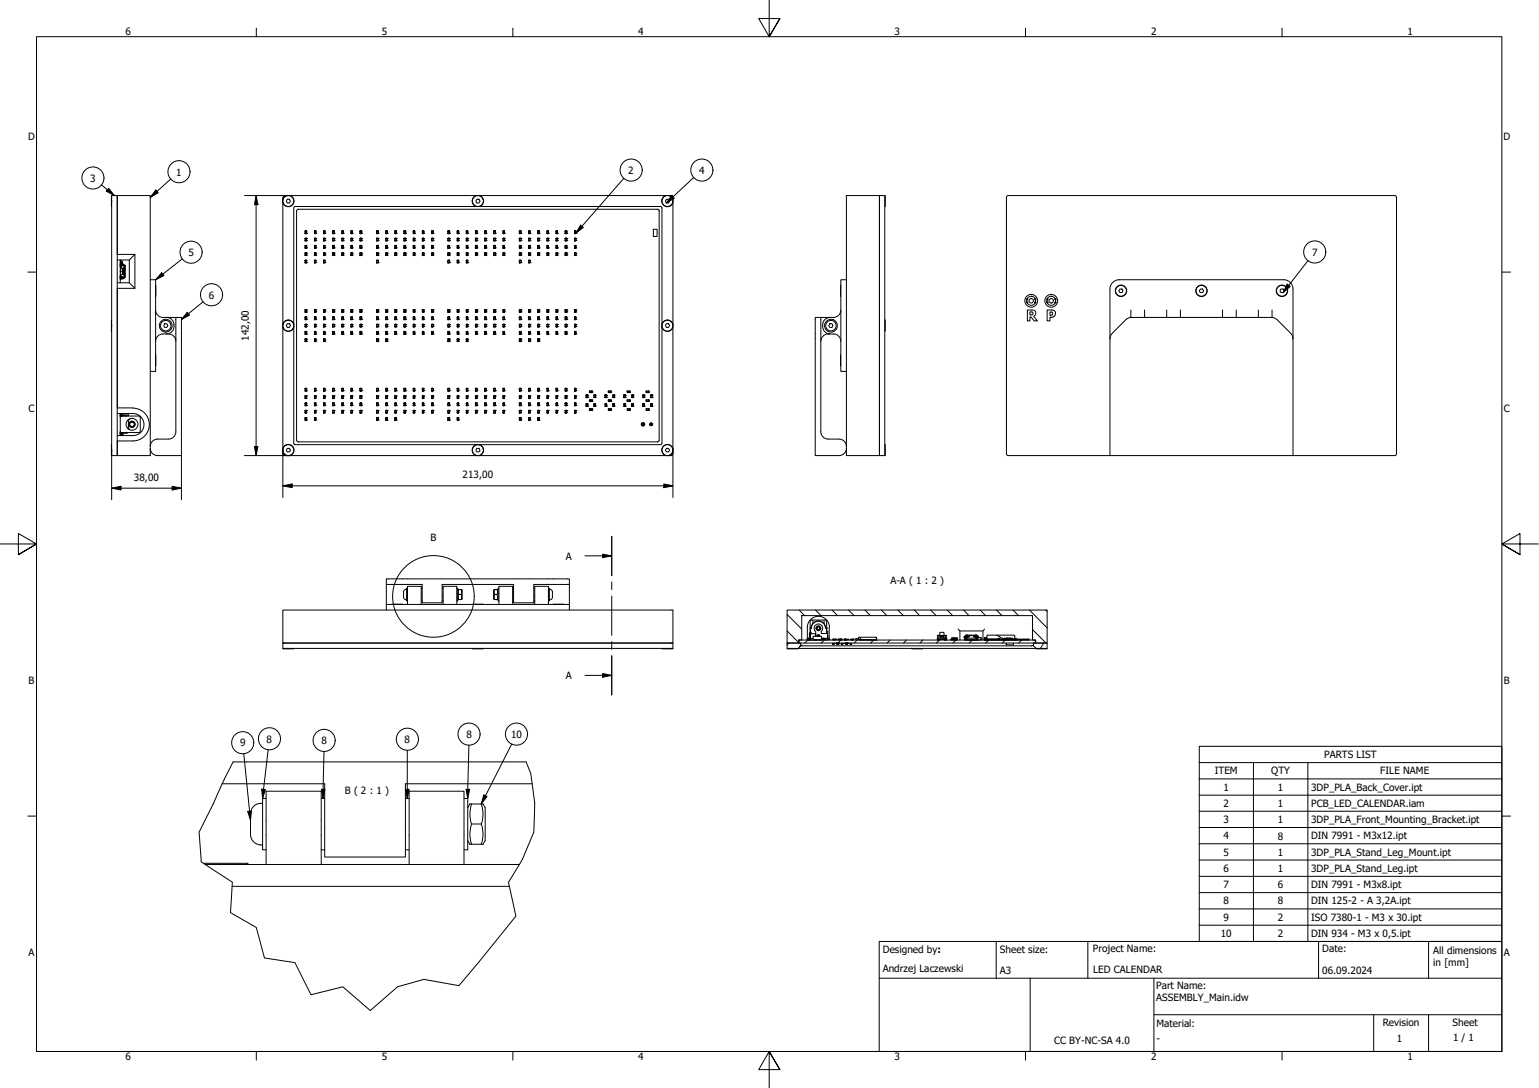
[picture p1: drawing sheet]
<svg xmlns="http://www.w3.org/2000/svg" width="420mm" height="297mm" viewBox="0 0 420 297" stroke-linecap="round" stroke-linejoin="round" font-family="sans-serif">
<defs><g id="words">
<g font-size="2.7">
<text x="34.2" y="9.6">6</text>
<text x="104.3" y="9.6">5</text>
<text x="174.2" y="9.6">4</text>
<text x="244.2" y="9.6">3</text>
<text x="314.3" y="9.6">2</text>
<text x="384.2" y="9.6">1</text>
<text x="7.7" y="38.1">D</text>
<text x="410.5" y="38.1">D</text>
<text x="48.1" y="47.9">1</text>
<text x="171.5" y="47.5">2</text>
<text x="190.9" y="47.4">4</text>
<text x="24.6" y="49.6">3</text>
<text x="51.4" y="69.8">5</text>
<text x="358.2" y="69.8">7</text>
<text x="57" y="81.5">6</text>
<text x="67.9" y="93.1" transform="rotate(-90 67.9 93.1)">142,00</text>
<text x="7.7" y="112.4">C</text>
<text x="410.6" y="112.4">C</text>
<text x="36.6" y="131.3">38,00</text>
<text x="126.3" y="130.6">213,00</text>
<text x="117.5" y="147.8">B</text>
<text x="154.5" y="152.8">A</text>
<text x="243.1" y="159.5">A-A ( 1 : 2 )</text>
<text x="154.5" y="185.4">A</text>
<text x="7.8" y="186.7">B</text>
<text x="410.6" y="186.7">B</text>
<text x="65.5" y="203.8">9</text>
<text x="72.8" y="202.7">8</text>
<text x="87.8" y="203.2">8</text>
<text x="110.4" y="202.9">8</text>
<text x="127.3" y="201.5">8</text>
<text x="139.5" y="201.5">10</text>
<text x="361.5" y="207">PARTS LIST</text>
<text x="331.7" y="211.4">ITEM</text>
<text x="334" y="215.8">1</text>
<text x="347" y="211.4">QTY</text>
<text x="348.9" y="215.8">1</text>
<text x="357.9" y="215.9">3DP_PLA_Back_Cover.ipt</text>
<text x="376.8" y="211.4">FILE NAME</text>
<text x="94.2" y="216.7">B ( 2 : 1 )</text>
<text x="334" y="220.3">2</text>
<text x="348.9" y="220.3">1</text>
<text x="357.9" y="220.3">PCB_LED_CALENDAR.iam</text>
<text x="334" y="224.8">3</text>
<text x="348.9" y="224.7">1</text>
<text x="357.9" y="224.8">3DP_PLA_Front_Mounting_Bracket.ipt</text>
<text x="334" y="229.2">4</text>
<text x="334" y="233.6">5</text>
<text x="348.9" y="229.2">8</text>
<text x="348.9" y="233.6">1</text>
<text x="357.9" y="229.2">DIN 7991 - M3x12.ipt</text>
<text x="357.9" y="233.7">3DP_PLA_Stand_Leg_Mount.ipt</text>
<text x="334" y="238">6</text>
<text x="348.9" y="238">1</text>
<text x="357.9" y="238.1">3DP_PLA_Stand_Leg.ipt</text>
<text x="334" y="242.5">7</text>
<text x="348.9" y="242.5">6</text>
<text x="357.9" y="242.5">DIN 7991 - M3x8.ipt</text>
<text x="334" y="246.9">8</text>
<text x="334" y="251.4">9</text>
<text x="348.9" y="246.9">8</text>
<text x="348.9" y="251.4">2</text>
<text x="357.9" y="246.9">DIN 125-2 - A 3,2A.ipt</text>
<text x="357.9" y="251.4">ISO 7380-1 - M3 x 30.ipt</text>
<text x="333.3" y="255.8">10</text>
<text x="348.9" y="255.8">2</text>
<text x="357.9" y="255.8">DIN 934 - M3 x 0,5.ipt</text>
<text x="7.7" y="260.9">A</text>
<text x="241" y="260.1">Designed by:</text>
<text x="273" y="260.1">Sheet size:</text>
<text x="298.4" y="260">Project Name:</text>
<text x="361" y="260">Date:</text>
<text x="391.3" y="260.5">All dimensions</text>
<text x="391.3" y="263.8">in [mm]</text>
<text x="410.6" y="260.9">A</text>
<text x="241" y="265.5">Andrzej Laczewski</text>
<text x="273" y="266">A3</text>
<text x="298.4" y="265.7">LED CALENDAR</text>
<text x="361" y="266">06.09.2024</text>
<text x="315.7" y="270.1">Part Name:</text>
<text x="315.7" y="273.4">ASSEMBLY_Main.idw</text>
<text x="315.7" y="280.3">Material:</text>
<text x="377.5" y="280">Revision</text>
<text x="396.6" y="280.1">Sheet</text>
<text x="287.8" y="284.9">CC BY-NC-SA 4.0</text>
<text x="315.7" y="284.6">-</text>
<text x="381.4" y="284.6">1</text>
<text x="396.7" y="284.3">1 / 1</text>
<text x="34.2" y="289.4">6</text>
<text x="104.3" y="289.4">5</text>
<text x="174.2" y="289.4">4</text>
<text x="244.2" y="289.4">3</text>
<text x="314.3" y="289.4">2</text>
<text x="384.2" y="289.4">1</text>
</g>
</g></defs>
<!-- layer: Hatch (ISO) -->
<g fill="none" stroke="#000" stroke-width=".27">
<path d="M214.9 172.3l3.2 3.1M214.9 167.8l4 4M215.3 175.6l-.4 .6M218.2 166.5l1.4 1.6M218.6 176l-.4 .6M220.5 174.7l-.8 .9M222.6 166.5l1.6 1.6M225 174.7l-.8 .9M227.1 166.5l1.6 1.6M229.6 174.7l-.9 .9M229.6 174.5l-.1 .2M230.6 174.5l.2 .2"/>
<path d="M231.6 166.5l1.6 1.6M233.1 174.5l-.4 .2M234 174.7l-.8 .9M234.6 174l.7 .7M236.2 166.5l1.4 1.6M238.5 174.7l-.8 .9M239.1 174l.2 .2M240.6 166.5l1.5 1.6M243 174.7l-.8 .9M245.1 166.5l1.5 1.6M247.5 174.7l-.8 .9M249.6 166.5l1.5 1.6"/>
<path d="M252 174.7l-.9 .9M254.1 166.5l1.5 1.6M256.5 174.7l-.8 .9M258.6 166.5l1.5 1.6M261 174.7l-.8 .9M263.1 166.5l1.4 1.6M265.4 174.7l-.7 .9M267.6 166.5l1.4 1.6M269.9 174.7l-.8 .9M272 166.5l1.6 1.6M272.1 173.4l2 1.1M272.9 174.2l-.2 .3"/>
<path d="M274.1 174.5l.3 .2-.8 .9M274.4 174.3l-.3 .1M275 174.2l-.3 .3M276.3 174.2l.2 .3M276.5 166.5l1.6 1.6M278.9 174.7l-.8 .9M280.4 174.5l.4 .2M281.1 166.5l4.8 4.9M281.9 171.9l3.7 3.7M282.6 175.5v.1M284.9 175.6l-.9 1.4M285.5 166.5l.4 .4"/>
</g>
<!-- layer: Visible (ISO) -->
<g fill="none" stroke="#000" stroke-width=".27">
<path d="M30.5 53.4h1.5v71h-1.5zM30.5 53.4v3M32 53.9v-.5h9v71h-9v-.5M77.2 53.9v70M78.4 54.4h.6l.3 .5-.3 .5h-.6l-.2-.5zM78.4 53.4l-.9 .5-.3 .7M79 53.4a1.56 1.56 0 0 1 .8 2.6 1.56 1.56 0 0 1-2.6-.8M80.4 56.4h100.1l.2 .4v64.4l-.4 .2-99.9-.1-.2-.3v-64.2zM81.2 57.3h98.6v63.2l-98.5 .1-.3-.3v-62.8zM130.2 54.4h.5l.4 .5-.4 .5h-.5l-.3-.5zM130.2 53.4a1.56 1.56 0 0 0-1.3 1.5 1.56 1.56 0 0 0 1.3 1.5M130.7 53.4a1.56 1.56 0 0 1 1.3 1.5 1.56 1.56 0 0 1-1.3 1.5"/>
<path d="M181.9 54.4h.6l.3 .5-.3 .5h-.6l-.2-.5zM181.9 53.4a1.56 1.56 0 0 0-.8 2.6 1.56 1.56 0 0 0 2.6-.8M182.5 53.4l.7 .3 .5 .9M183.2 53.4h-105.4l-.5 .5M183.2 53.4l.5 .5M183.7 53.9v70l-.5 .5M240.1 53.9v-.5h-9v71h9v-.5M241.6 53.4v3M274.8 53.9l.4-.5h105.5l.3 .1 .3 .4M274.8 53.9v70.2l.4 .3h27.8M381.3 53.9l-.1 70.2-.4 .3h-27.8M32 69.5h4.8v9.2h-4.8"/>
<path d="M32.8 76.1l.2 .1M32.8 76h.1M32.8 76.2h.1M32.8 75.5h.1M32.8 72.3h.1M32.8 72.8h.1M32.8 74.1h.1M33 74.1h.1M32.8 75.3v.1M32.8 72.8v.1M32.8 72.4h.1M32.8 72.5h.1"/>
<path d="M32.8 71.4l.7 .2M32.8 71v6.2M32.8 76.1h.2M32.9 75.4h.1M32.9 72.8h.1M33 72.8h.1M33 75.7v.4M33 72.5l-.2-.4v.7M33 72.8v1.3M33 74.1v1.3v-.4M33 73.2h.1M33 75h.1"/>
<path d="M33 73.1h.1M33 72.5h.1M33 72.8v.4M33 76.1v.1M33 72.4h.1M33 75.4l.3 .4M33 75.7v.1M33.1 71v.2h-.3M33.1 75.6h.1M33.1 75.9h-.1l.3 .1v.2h-.3M33.1 72.6h.1M33.1 75.9h.1"/>
<path d="M33.2 75.9l.6 .1M33.2 71.8v.5l-.4 .5M33.2 75.9l-.4-.5v.7M33.2 72.5h.1M33.2 75.9v.1M33.3 75.8h.1M33.3 72.4l-.3 .4M33.3 72.4v.1M33.3 75.8h.5M33.4 72.2l-.2 .1M33.4 72.2h.1M33.5 71.6h-.7l.5 .1-.5 .1 .3 .1-.1 .4"/>
<path d="M33.5 72.2v.2M33.5 75.8v.2M33.5 72.2h.2M33.5 76h.2M33.5 75.9v.1M33.5 72.4h.1M33.5 71.6v.6M33.5 74.7l.1 .2zM33.5 73.3v.2M33.5 73.7v.1M33.5 74v.2M33.5 74.3v.2"/>
<path d="M33.5 73.5v.2M33.5 73.8v.2M33.5 74.2v.1M33.5 74.5v.2M33.5 74.9l.1 .1M33.5 73.2l.2 .1M33.6 73.2l-.1 .1M33.7 72.4l.1 .1M33.7 74.9l-.2 .1M33.7 72.2v.2M33.7 75.8v.1M33.7 75.9v.1"/>
<path d="M33.7 72.2h.1M33.8 72.4v.1M33.8 72.2l.2 .3M33.8 72.4h-.5M33.8 74.3l.1 1.3M33.8 73.3v1.6M33.8 75.3h.1M33.8 75.7v.1M33.8 75.6l-.1 .2M33.8 72.9h.1M33.9 72.6l-.1 1.2M33.9 73.9v.4"/>
<path d="M33.9 74.7h.1M33.9 73.5h.1M33.9 75h.1M33.9 73.2h.1M33.9 72.5h.3v3.2h-.3zM34 72.5v3.2M34 72.5h.1M34 75.7l-.2 .3M35.3 71v6.2h-3.3M35.3 77.2l1.5 1.5M36.8 69.5l-1.5 1.5h-3.3M41 76.4h1.5v25h-1.5"/>
<path d="M42.5 77.9v3M83.3 71.7l.5 .1zM83.3 71.6v.1M83.3 71.1v.1M83.3 71.1h.1M83.3 71.1h.4v.6M83.3 71.7h.4M83.3 71.7h.1M83.3 69.7l.5 .1zM83.3 69.1v.5M83.3 69.1h.1M83.3 69.1h.4"/>
<path d="M83.3 69.6h.4M83.3 69.6h.1M83.3 67.7l.5 .1zM83.3 67.6v.1M83.3 67.1v.1M83.3 67.1h.1M83.3 67.1h.4v.6M83.3 67.7h.4M83.3 67.7h.1M83.3 65.7l.5 .1zM83.3 65.1v.5M83.3 65.1h.1"/>
<path d="M83.3 65.1h.4M83.3 65.6h.4M83.3 65.6h.1M83.3 63.7l.5 .1zM83.3 63.6v.1M83.3 63.1v.1M83.3 63.1h.1M83.3 63.1h.4v.6M83.3 63.7h.4M83.3 63.7h.1M83.3 63.1v.6M83.3 67.1v.6"/>
<path d="M83.3 71.1v.6M83.7 71.6l.1 .1M83.7 71.7h.1M83.7 69.6l.1 .1M83.7 69.1h.1M83.7 69.6h.1M83.7 67.6l.1 .1M83.7 67.7h.1M83.7 65.6l.1 .1M83.7 65.1h.1M83.7 65.6h.1M83.7 63.6l.1 .1"/>
<path d="M83.7 63.7h.1M83.7 65.1v.6M83.7 69.1v.6M83.8 71.1l-.5-.1h.5l-.1 .2M83.8 69.1l-.5-.1h.5l-.1 .1M83.8 67.1l-.5-.1h.5l-.1 .2M83.8 65.1l-.5-.1h.5l-.1 .1M83.8 63.1l-.5-.1h.5l-.1 .2M85.9 71.7l.3 .1zM85.9 71.6v.1M85.9 71.1v.1M85.9 71.1h.1"/>
<path d="M85.9 71.1h.3M85.9 71.7h.3M85.9 71.7h.1M85.9 69.7l.3 .1zM85.9 69.1v.5M85.9 69.1h.1M85.9 69.1h.3M85.9 69.6h.3M85.9 69.6h.1M85.9 67.7l.3 .1zM85.9 67.6v.1M85.9 67.1v.1"/>
<path d="M85.9 67.1h.1M85.9 67.1h.3M85.9 67.7h.3M85.9 67.7h.1M85.9 65.7l.3 .1zM85.9 65.1v.5M85.9 65.1h.1M85.9 65.1h.3M85.9 65.6h.3M85.9 65.6h.1M85.9 63.7l.3 .1zM85.9 63.6v.1"/>
<path d="M85.9 63.1v.1M85.9 63.1h.1M85.9 63.1h.3M85.9 63.7h.3M85.9 63.7h.1M85.9 63.1v.6M85.9 67.1v.6M85.9 71.1v.6M86.2 71.6v.1M86.2 71.1l-.3-.1h.3v.2M86.2 71.7h.1M86.2 69.1l-.3-.1 .3 .1v.5"/>
<path d="M86.2 69.1h.1M86.2 69.6h.1M86.2 67.6v.1M86.2 67.1l-.3-.1h.3v.2M86.2 67.7h.1M86.2 65.1l-.3-.1 .3 .1v.5M86.2 65.1h.1M86.2 65.6h.1M86.2 63.6v.1M86.2 63.1l-.3-.1h.3v.2M86.2 63.7h.1M86.2 63.1v.6"/>
<path d="M86.2 67.1v.6M86.2 71.1v.6M88.3 71.7l.4 .1zM88.3 71.6v.1M88.3 71.1v.1M88.3 71.1h.1M88.3 71.1h.4M88.3 71.7h.4M88.3 71.7h.1M88.3 69.7l.4 .1zM88.3 69.1v.5M88.3 69.1h.1"/>
<path d="M88.3 69.1h.4M88.3 69.6h.4M88.3 69.6h.1M88.3 67.7l.4 .1zM88.3 67.6v.1M88.3 67.1v.1M88.3 67.1h.1M88.3 67.1h.4M88.3 67.7h.4M88.3 67.7h.1M88.3 65.7l.4 .1zM88.3 65.1v.5"/>
<path d="M88.3 65.1h.1M88.3 65.1h.4M88.3 65.6h.4M88.3 65.6h.1M88.3 63.7l.4 .1zM88.3 63.6v.1M88.3 63.1v.1M88.3 63.1h.1M88.3 63.1h.4M88.3 63.7h.4M88.3 63.7h.1M88.3 63.1v.6"/>
<path d="M88.3 67.1v.6M88.3 71.1v.6M88.7 71.6v.1M88.7 71.1l-.4-.1h.4v.2M88.7 71.7h.1M88.7 69.1l-.4-.1 .4 .1v.5M88.7 69.1h.1M88.7 69.6h.1M88.7 67.6v.1M88.7 67.1l-.4-.1h.4v.2M88.7 67.7h.1M88.7 65.1l-.4-.1 .4 .1v.5"/>
<path d="M88.7 65.1h.1M88.7 65.6h.1M88.7 63.6v.1M88.7 63.1l-.4-.1h.4v.2M88.7 63.7h.1M88.7 63.1v.6M88.7 67.1v.6M88.7 71.1v.6M90.8 69.7l.4 .1zM90.8 69.1v.5M90.8 69.1h.1M90.8 69.1h.4"/>
<path d="M90.8 69.6h.4M90.8 69.6h.1M90.8 67.7l.4 .1zM90.8 67.6v.1M90.8 67.1v.1M90.8 67.1h.1M90.8 67.1h.4M90.8 67.7h.4M90.8 67.7h.1M90.8 65.7l.4 .1zM90.8 65.1v.5M90.8 65.1h.1"/>
<path d="M90.8 65.1h.4M90.8 65.6h.4M90.8 65.6h.1M90.8 63.7l.4 .1zM90.8 63.6v.1M90.8 63.1v.1M90.8 63.1h.1M90.8 63.1h.4M90.8 63.7h.4M90.8 63.7h.1M90.8 63.1v.6M90.8 67.1v.6"/>
<path d="M91.2 69.1l-.4-.1 .4 .1v.5M91.2 69.1h.1M91.2 69.6h.1M91.2 67.6v.1M91.2 67.1l-.4-.1h.4v.2M91.2 67.7h.1M91.2 65.1l-.4-.1 .4 .1v.5M91.2 65.1h.1M91.2 65.6h.1M91.2 63.6v.1M91.2 63.1l-.4-.1h.4v.2M91.2 63.7h.1"/>
<path d="M91.2 63.1v.6M91.2 67.1v.6M93.3 69.7l.4 .1zM93.3 69.1v.5M93.3 69.1h.1M93.3 69.1h.4M93.3 69.6h.4M93.3 69.6h.1M93.3 67.7l.4 .1zM93.3 67.6v.1M93.3 67.1v.1M93.3 67.1h.1"/>
<path d="M93.3 67.1h.4M93.3 67.7h.4M93.3 67.7h.1M93.3 65.7l.4 .1zM93.3 65.1v.5M93.3 65.1h.1M93.3 65.1h.4M93.3 65.6h.4M93.3 65.6h.1M93.3 63.7l.4 .1zM93.3 63.6v.1M93.3 63.1v.1"/>
<path d="M93.3 63.1h.1M93.3 63.1h.4M93.3 63.7h.4M93.3 63.7h.1M93.3 63.1v.6M93.3 67.1v.6M93.7 69.1l-.4-.1 .4 .1v.5M93.7 69.1h.1M93.7 69.6h.1M93.7 67.6v.1M93.7 67.1l-.4-.1h.4v.2M93.7 67.7h.1"/>
<path d="M93.7 65.1l-.4-.1 .4 .1v.5M93.7 65.1h.1M93.7 65.6h.1M93.7 63.6v.1M93.7 63.1l-.4-.1h.4v.2M93.7 63.7h.1M93.7 63.1v.6M93.7 67.1v.6M95.8 69.7l.4 .1zM95.8 69.1v.5M95.8 69.1h.1M95.8 69.1h.4"/>
<path d="M95.8 69.6h.4M95.8 69.6h.1M95.8 67.7l.4 .1zM95.8 67.6v.1M95.8 67.1v.1M95.8 67.1h.1M95.8 67.1h.4M95.8 67.7h.4M95.8 67.7h.1M95.8 65.7l.4 .1zM95.8 65.1v.5M95.8 65.1h.1"/>
<path d="M95.8 65.1h.4M95.8 65.6h.4M95.8 65.6h.1M95.8 63.7l.4 .1zM95.8 63.6v.1M95.8 63.1v.1M95.8 63.1h.1M95.8 63.1h.4M95.8 63.7h.4M95.8 63.7h.1M95.8 63.1v.6M95.8 67.1v.6"/>
<path d="M96.2 69.1l-.4-.1 .4 .1v.5M96.2 69.1h.1M96.2 69.6h.1M96.2 67.6v.1M96.2 67.1l-.4-.1h.4v.2M96.2 67.7h.1M96.2 65.1l-.4-.1 .4 .1v.5M96.2 65.1h.1M96.2 65.6h.1M96.2 63.6v.1M96.2 63.1l-.4-.1h.4v.2M96.2 63.7h.1"/>
<path d="M96.2 63.1v.6M96.2 67.1v.6M98.3 69.7l.4 .1zM98.3 69.1v.5M98.3 69.1h.1M98.3 69.1h.4M98.3 69.6h.4M98.3 69.6h.1M98.3 67.7l.4 .1zM98.3 67.6v.1M98.3 67.1v.1M98.3 67.1h.1"/>
<path d="M98.3 67.1h.4M98.3 67.7h.4M98.3 67.7h.1M98.3 65.7l.4 .1zM98.3 65.1v.5M98.3 65.1h.1M98.3 65.1h.4M98.3 65.6h.4M98.3 65.6h.1M98.3 63.7l.4 .1zM98.3 63.6v.1M98.3 63.1v.1"/>
<path d="M98.3 63.1h.1M98.3 63.1h.4M98.3 63.7h.4M98.3 63.7h.1M98.3 63.1v.6M98.3 67.1v.6M98.7 69.1l-.4-.1 .4 .1v.5M98.7 69.1h.1M98.7 69.6h.1M98.7 67.6v.1M98.7 67.1l-.4-.1h.4v.2M98.7 67.7h.1"/>
<path d="M98.7 65.1l-.4-.1 .4 .1v.5M98.7 65.1h.1M98.7 65.6h.1M98.7 63.6v.1M98.7 63.1l-.4-.1h.4v.2M98.7 63.7h.1M98.7 63.1v.6M98.7 67.1v.6M102.8 71.7l.5 .1zM102.8 71.6v.1M102.8 71.1v.1M102.8 71.1h.1"/>
<path d="M102.8 71.1h.5M102.8 71.7h.5M102.8 71.7h.1M102.8 69.7l.5 .1zM102.8 69.1v.5M102.8 69.1h.1M102.8 69.1h.5M102.8 69.6h.5M102.8 69.6h.1M102.8 67.7l.5 .1zM102.8 67.6v.1M102.8 67.1v.1"/>
<path d="M102.8 67.1h.1M102.8 67.1h.5M102.8 67.7h.5M102.8 67.7h.1M102.8 65.7l.5 .1zM102.8 65.1v.5M102.8 65.1h.1M102.8 65.1h.5M102.8 65.6h.5M102.8 65.6h.1M102.8 63.7l.5 .1zM102.8 63.6v.1"/>
<path d="M102.8 63.1v.1M102.8 63.1h.1M102.8 63.1h.5M102.8 63.7h.5M102.8 63.7h.1M102.8 63.1v.6M102.8 67.1v.6M102.8 71.1v.6M103.3 71.6v.1M103.3 71.1l-.5-.1h.5v.2M103.3 71.7h.1M103.3 69.1l-.5-.1 .5 .1v.5"/>
<path d="M103.3 69.1h.1M103.3 69.6h.1M103.3 67.6v.1M103.3 67.1l-.5-.1h.5v.2M103.3 67.7h.1M103.3 65.1l-.5-.1 .5 .1v.5M103.3 65.1h.1M103.3 65.6h.1M103.3 63.6v.1M103.3 63.1l-.5-.1h.5v.2M103.3 63.7h.1M103.3 63.1v.6"/>
<path d="M103.3 67.1v.6M103.3 71.1v.6M105.3 69.7l.4 .1zM105.3 69.1v.5M105.3 69.1h.1M105.3 69.1h.4M105.3 69.6h.4M105.3 69.6h.1M105.3 67.7l.4 .1zM105.3 67.6v.1M105.3 67.1v.1M105.3 67.1h.1"/>
<path d="M105.3 67.1h.4M105.3 67.7h.4M105.3 67.7h.1M105.3 65.7l.4 .1zM105.3 65.1v.5M105.3 65.1h.1M105.3 65.1h.4M105.3 65.6h.4M105.3 65.6h.1M105.3 63.7l.4 .1zM105.3 63.6v.1M105.3 63.1v.1"/>
<path d="M105.3 63.1h.1M105.3 63.1h.4M105.3 63.7h.4M105.3 63.7h.1M105.3 63.1v.6M105.3 67.1v.6M105.7 69.1l-.4-.1 .4 .1v.5M105.7 69.1h.1M105.7 69.6h.1M105.7 67.6v.1M105.7 67.1l-.4-.1h.4v.2M105.7 67.7h.1"/>
<path d="M105.7 65.1l-.4-.1 .4 .1v.5M105.7 65.1h.1M105.7 65.6h.1M105.7 63.6v.1M105.7 63.1l-.4-.1h.4v.2M105.7 63.7h.1M105.7 63.1v.6M105.7 67.1v.6M107.8 69.7l.4 .1zM107.8 69.1v.5M107.8 69.1h.1M107.8 69.1h.4"/>
<path d="M107.8 69.6h.4M107.8 69.6h.1M107.8 67.7l.4 .1zM107.8 67.6v.1M107.8 67.1v.1M107.8 67.1h.1M107.8 67.1h.4M107.8 67.7h.4M107.8 67.7h.1M107.8 65.7l.4 .1zM107.8 65.1v.5M107.8 65.1h.1"/>
<path d="M107.8 65.1h.4M107.8 65.6h.4M107.8 65.6h.1M107.8 63.7l.4 .1zM107.8 63.6v.1M107.8 63.1v.1M107.8 63.1h.1M107.8 63.1h.4M107.8 63.7h.4M107.8 63.7h.1M107.8 63.1v.6M107.8 67.1v.6"/>
<path d="M108.2 69.1l-.4-.1 .4 .1v.5M108.2 69.1h.1M108.2 69.6h.1M108.2 67.6v.1M108.2 67.1l-.4-.1h.4v.2M108.2 67.7h.1M108.2 65.1l-.4-.1 .4 .1v.5M108.2 65.1h.1M108.2 65.6h.1M108.2 63.6v.1M108.2 63.1l-.4-.1h.4v.2M108.2 63.7h.1"/>
<path d="M108.2 63.1v.6M108.2 67.1v.6M110.3 69.7l.4 .1zM110.3 69.1v.5M110.3 69.1h.1M110.3 69.1h.4M110.3 69.6h.4M110.3 69.6h.1M110.3 67.7l.4 .1zM110.3 67.6v.1M110.3 67.1v.1M110.3 67.1h.1"/>
<path d="M110.3 67.1h.4M110.3 67.7h.4M110.3 67.7h.1M110.3 65.7l.4 .1zM110.3 65.1v.5M110.3 65.1h.1M110.3 65.1h.4M110.3 65.6h.4M110.3 65.6h.1M110.3 63.7l.4 .1zM110.3 63.6v.1M110.3 63.1v.1"/>
<path d="M110.3 63.1h.1M110.3 63.1h.4M110.3 63.7h.4M110.3 63.7h.1M110.3 63.1v.6M110.3 67.1v.6M110.7 69.1l-.4-.1 .4 .1v.5M110.7 69.1h.1M110.7 69.6h.1M110.7 67.6v.1M110.7 67.1l-.4-.1h.4v.2M110.7 67.7h.1"/>
<path d="M110.7 65.1l-.4-.1 .4 .1v.5M110.7 65.1h.1M110.7 65.6h.1M110.7 63.6v.1M110.7 63.1l-.4-.1h.4v.2M110.7 63.7h.1M110.7 63.1v.6M110.7 67.1v.6M112.8 69.7l.4 .1zM112.8 69.1v.5M112.8 69.1h.1M112.8 69.1h.4"/>
<path d="M112.8 69.6h.4M112.8 69.6h.1M112.8 67.7l.4 .1zM112.8 67.6v.1M112.8 67.1v.1M112.8 67.1h.1M112.8 67.1h.4M112.8 67.7h.4M112.8 67.7h.1M112.8 65.7l.4 .1zM112.8 65.1v.5M112.8 65.1h.1"/>
<path d="M112.8 65.1h.4M112.8 65.6h.4M112.8 65.6h.1M112.8 63.7l.4 .1zM112.8 63.6v.1M112.8 63.1v.1M112.8 63.1h.1M112.8 63.1h.4M112.8 63.7h.4M112.8 63.7h.1M112.8 63.1v.6M112.8 67.1v.6"/>
<path d="M113.2 69.1l-.4-.1 .4 .1v.5M113.2 69.1h.1M113.2 69.6h.1M113.2 67.6v.1M113.2 67.1l-.4-.1h.4v.2M113.2 67.7h.1M113.2 65.1l-.4-.1 .4 .1v.5M113.2 65.1h.1M113.2 65.6h.1M113.2 63.6v.1M113.2 63.1l-.4-.1h.4v.2M113.2 63.7h.1"/>
<path d="M113.2 63.1v.6M113.2 67.1v.6M115.3 69.7l.4 .1zM115.3 69.1v.5M115.3 69.1h.1M115.3 69.1h.4M115.3 69.6h.4M115.3 69.6h.1M115.3 67.7l.4 .1zM115.3 67.6v.1M115.3 67.1v.1M115.3 67.1h.1"/>
<path d="M115.3 67.1h.4M115.3 67.7h.4M115.3 67.7h.1M115.3 65.7l.4 .1zM115.3 65.1v.5M115.3 65.1h.1M115.3 65.1h.4M115.3 65.6h.4M115.3 65.6h.1M115.3 63.7l.4 .1zM115.3 63.6v.1M115.3 63.1v.1"/>
<path d="M115.3 63.1h.1M115.3 63.1h.4M115.3 63.7h.4M115.3 63.7h.1M115.3 63.1v.6M115.3 67.1v.6M115.7 69.1l-.4-.1 .4 .1v.5M115.7 69.1h.1M115.7 69.6h.1M115.7 67.6v.1M115.7 67.1l-.4-.1h.4v.2M115.7 67.7h.1"/>
<path d="M115.7 65.1l-.4-.1 .4 .1v.5M115.7 65.1h.1M115.7 65.6h.1M115.7 63.6v.1M115.7 63.1l-.4-.1h.4v.2M115.7 63.7h.1M115.7 63.1v.6M115.7 67.1v.6M117.9 69.7l.3 .1zM117.9 69.1v.5M117.9 69.1h.1M117.9 69.1h.3"/>
<path d="M117.9 69.6h.3M117.9 69.6h.1M117.9 67.7l.3 .1zM117.9 67.6v.1M117.9 67.1v.1M117.9 67.1h.1M117.9 67.1h.3M117.9 67.7h.3M117.9 67.7h.1M117.9 65.7l.3 .1zM117.9 65.1v.5M117.9 65.1h.1"/>
<path d="M117.9 65.1h.3M117.9 65.6h.3M117.9 65.6h.1M117.9 63.7l.3 .1zM117.9 63.6v.1M117.9 63.1v.1M117.9 63.1h.1M117.9 63.1h.3M117.9 63.7h.3M117.9 63.7h.1M117.9 63.1v.6M117.9 67.1v.6"/>
<path d="M118.2 69.1l-.3-.1 .3 .1v.5M118.2 69.1h.1M118.2 69.6h.1M118.2 67.6v.1M118.2 67.1l-.3-.1h.3v.2M118.2 67.7h.1M118.2 65.1l-.3-.1 .3 .1v.5M118.2 65.1h.1M118.2 65.6h.1M118.2 63.6v.1M118.2 63.1l-.3-.1h.3v.2M118.2 63.7h.1"/>
<path d="M118.2 63.1v.6M118.2 67.1v.6M122.3 71.7l.4 .1zM122.3 71.6v.1M122.3 71.1v.1M122.3 71.1h.1M122.3 71.1h.4M122.3 71.7h.4M122.3 71.7h.1M122.3 69.7l.4 .1zM122.3 69.1v.5M122.3 69.1h.1"/>
<path d="M122.3 69.1h.4M122.3 69.6h.4M122.3 69.6h.1M122.3 67.7l.4 .1zM122.3 67.6v.1M122.3 67.1v.1M122.3 67.1h.1M122.3 67.1h.4M122.3 67.7h.4M122.3 67.7h.1M122.3 65.7l.4 .1zM122.3 65.1v.5"/>
<path d="M122.3 65.1h.1M122.3 65.1h.4M122.3 65.6h.4M122.3 65.6h.1M122.3 63.7l.4 .1zM122.3 63.6v.1M122.3 63.1v.1M122.3 63.1h.1M122.3 63.1h.4M122.3 63.7h.4M122.3 63.7h.1M122.3 63.1v.6"/>
<path d="M122.3 67.1v.6M122.3 71.1v.6M122.7 71.6v.1M122.7 71.1l-.4-.1h.4v.2M122.7 71.7h.1M122.7 69.1l-.4-.1 .4 .1v.5M122.7 69.1h.1M122.7 69.6h.1M122.7 67.6v.1M122.7 67.1l-.4-.1h.4v.2M122.7 67.7h.1M122.7 65.1l-.4-.1 .4 .1v.5"/>
<path d="M122.7 65.1h.1M122.7 65.6h.1M122.7 63.6v.1M122.7 63.1l-.4-.1h.4v.2M122.7 63.7h.1M122.7 63.1v.6M122.7 67.1v.6M122.7 71.1v.6M124.8 71.7l.4 .1zM124.8 71.6v.1M124.8 71.1v.1M124.8 71.1h.1"/>
<path d="M124.8 71.1h.4M124.8 71.7h.4M124.8 71.7h.1M124.8 69.7l.4 .1zM124.8 69.1v.5M124.8 69.1h.1M124.8 69.1h.4M124.8 69.6h.4M124.8 69.6h.1M124.8 67.7l.4 .1zM124.8 67.6v.1M124.8 67.1v.1"/>
<path d="M124.8 67.1h.1M124.8 67.1h.4M124.8 67.7h.4M124.8 67.7h.1M124.8 65.7l.4 .1zM124.8 65.1v.5M124.8 65.1h.1M124.8 65.1h.4M124.8 65.6h.4M124.8 65.6h.1M124.8 63.7l.4 .1zM124.8 63.6v.1"/>
<path d="M124.8 63.1v.1M124.8 63.1h.1M124.8 63.1h.4M124.8 63.7h.4M124.8 63.7h.1M124.8 63.1v.6M124.8 67.1v.6M124.8 71.1v.6M125.2 71.6v.1M125.2 71.1l-.4-.1h.4v.2M125.2 71.7h.1M125.2 69.1l-.4-.1 .4 .1v.5"/>
<path d="M125.2 69.1h.1M125.2 69.6h.1M125.2 67.6v.1M125.2 67.1l-.4-.1h.4v.2M125.2 67.7h.1M125.2 65.1l-.4-.1 .4 .1v.5M125.2 65.1h.1M125.2 65.6h.1M125.2 63.6v.1M125.2 63.1l-.4-.1h.4v.2M125.2 63.7h.1M125.2 63.1v.6"/>
<path d="M125.2 67.1v.6M125.2 71.1v.6M127.3 71.7l.4 .1zM127.3 71.6v.1M127.3 71.1v.1M127.3 71.1h.1M127.3 71.1h.4M127.3 71.7h.4M127.3 71.7h.1M127.3 69.7l.4 .1zM127.3 69.1v.5M127.3 69.1h.1"/>
<path d="M127.3 69.1h.4M127.3 69.6h.4M127.3 69.6h.1M127.3 67.7l.4 .1zM127.3 67.6v.1M127.3 67.1v.1M127.3 67.1h.1M127.3 67.1h.4M127.3 67.7h.4M127.3 67.7h.1M127.3 65.7l.4 .1zM127.3 65.1v.5"/>
<path d="M127.3 65.1h.1M127.3 65.1h.4M127.3 65.6h.4M127.3 65.6h.1M127.3 63.7l.4 .1zM127.3 63.6v.1M127.3 63.1v.1M127.3 63.1h.1M127.3 63.1h.4M127.3 63.7h.4M127.3 63.7h.1M127.3 63.1v.6"/>
<path d="M127.3 67.1v.6M127.3 71.1v.6M127.7 71.6v.1M127.7 71.1l-.4-.1h.4v.2M127.7 71.7h.1M127.7 69.1l-.4-.1 .4 .1v.5M127.7 69.1h.1M127.7 69.6h.1M127.7 67.6v.1M127.7 67.1l-.4-.1h.4v.2M127.7 67.7h.1M127.7 65.1l-.4-.1 .4 .1v.5"/>
<path d="M127.7 65.1h.1M127.7 65.6h.1M127.7 63.6v.1M127.7 63.1l-.4-.1h.4v.2M127.7 63.7h.1M127.7 63.1v.6M127.7 67.1v.6M127.7 71.1v.6M129.8 69.7l.4 .1zM129.8 69.1v.5M129.8 67.7l.4 .1zM129.8 67.2v.4"/>
<path d="M129.8 65.7l.4 .1zM129.8 65.1v.5M129.8 63.7l.4 .1zM129.8 63.2v.4M129.9 69.6h.3M129.9 69.1h.1M129.9 69.6h.1M129.9 67.1h.1M129.9 67.1h.3M129.9 67.7h.3M129.9 67.7h.1M129.9 65.6h.3"/>
<path d="M129.9 65.1h.1M129.9 65.6h.1M129.9 63.1h.1M129.9 63.1h.3M129.9 63.7h.3M129.9 63.7h.1M129.9 63.1v.6M129.9 67.1v.6M130.2 69.1l-.4-.1 .4 .1v.5M130.2 69.1h-.3v.5M130.2 69.1h.1M130.2 69.6h.1"/>
<path d="M130.2 67.6v.1M130.2 67.1l-.4-.1h.4v.2M130.2 67.7h.1M130.2 65.1l-.4-.1 .4 .1v.5M130.2 65.1h-.3v.5M130.2 65.1h.1M130.2 65.6h.1M130.2 63.6v.1M130.2 63.1l-.4-.1h.4v.2M130.2 63.7h.1M130.2 63.1v.6M130.2 67.1v.6"/>
<path d="M132.3 69.7l.4 .1zM132.3 69.1v.5M132.3 69.1h.1M132.3 69.1h.4M132.3 69.6h.4M132.3 69.6h.1M132.3 67.7l.4 .1zM132.3 67.6v.1M132.3 67.1v.1M132.3 67.1h.1M132.3 67.1h.4M132.3 67.7h.4"/>
<path d="M132.3 67.7h.1M132.3 65.7l.4 .1zM132.3 65.1v.5M132.3 65.1h.1M132.3 65.1h.4M132.3 65.6h.4M132.3 65.6h.1M132.3 63.7l.4 .1zM132.3 63.6v.1M132.3 63.1v.1M132.3 63.1h.1M132.3 63.1h.4"/>
<path d="M132.3 63.7h.4M132.3 63.7h.1M132.3 63.1v.6M132.3 67.1v.6M132.7 69.1l-.4-.1 .4 .1v.5M132.7 69.1h.1M132.7 69.6h.1M132.7 67.6v.1M132.7 67.1l-.4-.1h.4v.2M132.7 67.7h.1M132.7 65.1l-.4-.1 .4 .1v.5M132.7 65.1h.1"/>
<path d="M132.7 65.6h.1M132.7 63.6v.1M132.7 63.1l-.4-.1h.4v.2M132.7 63.7h.1M132.7 63.1v.6M132.7 67.1v.6M134.8 69.7l.5 .1zM134.8 69.1v.5M134.8 69.1h.1M134.8 69.1h.5M134.8 69.6h.5M134.8 69.6h.1"/>
<path d="M134.8 67.7l.5 .1zM134.8 67.6v.1M134.8 67.1v.1M134.8 67.1h.1M134.8 67.1h.5M134.8 67.7h.5M134.8 67.7h.1M134.8 65.7l.5 .1zM134.8 65.1v.5M134.8 65.1h.1M134.8 65.1h.5M134.8 65.6h.5"/>
<path d="M134.8 65.6h.1M134.8 63.7l.5 .1zM134.8 63.6v.1M134.8 63.1v.1M134.8 63.1h.1M134.8 63.1h.5M134.8 63.7h.5M134.8 63.7h.1M134.8 63.1v.6M134.8 67.1v.6M135.3 69.1l-.5-.1 .5 .1v.5M135.3 69.1h.1"/>
<path d="M135.3 69.6h.1M135.3 67.6v.1M135.3 67.1l-.5-.1h.5v.2M135.3 67.7h.1M135.3 65.1l-.5-.1 .5 .1v.5M135.3 65.1h.1M135.3 65.6h.1M135.3 63.6v.1M135.3 63.1l-.5-.1h.5v.2M135.3 63.7h.1M135.3 63.1v.6M135.3 67.1v.6"/>
<path d="M137.4 69.7l.3 .1zM137.4 69.1v.5M137.4 69.1h.1M137.4 69.1h.3M137.4 69.6h.3M137.4 69.6h.1M137.4 67.7l.3 .1zM137.4 67.6v.1M137.4 67.1v.1M137.4 67.1h.1M137.4 67.1h.3M137.4 67.7h.3"/>
<path d="M137.4 67.7h.1M137.4 65.7l.3 .1zM137.4 65.1v.5M137.4 65.1h.1M137.4 65.1h.3M137.4 65.6h.3M137.4 65.6h.1M137.4 63.7l.3 .1zM137.4 63.6v.1M137.4 63.1v.1M137.4 63.1h.1M137.4 63.1h.3"/>
<path d="M137.4 63.7h.3M137.4 63.7h.1M137.4 63.1v.6M137.4 67.1v.6M137.7 69.1l-.3-.1 .3 .1v.5M137.7 69.1h.1M137.7 69.6h.1M137.7 67.6v.1M137.7 67.1l-.3-.1h.3v.2M137.7 67.7h.1M137.7 65.1l-.3-.1 .3 .1v.5M137.7 65.1h.1"/>
<path d="M137.7 65.6h.1M137.7 63.6v.1M137.7 63.1l-.3-.1h.3v.2M137.7 63.7h.1M137.7 63.1v.6M137.7 67.1v.6M141.8 71.7l.4 .1zM141.8 71.6v.1M141.8 71.1v.1M141.8 71.1h.1M141.8 71.1h.4M141.8 71.7h.4"/>
<path d="M141.8 71.7h.1M141.8 69.7l.4 .1zM141.8 69.1v.5M141.8 69.1h.1M141.8 69.1h.4M141.8 69.6h.4M141.8 69.6h.1M141.8 67.7l.4 .1zM141.8 67.6v.1M141.8 67.1v.1M141.8 67.1h.1M141.8 67.1h.4"/>
<path d="M141.8 67.7h.4M141.8 67.7h.1M141.8 65.7l.4 .1zM141.8 65.1v.5M141.8 65.1h.1M141.8 65.1h.4M141.8 65.6h.4M141.8 65.6h.1M141.8 63.7l.4 .1zM141.8 63.6v.1M141.8 63.1v.1M141.8 63.1h.1"/>
<path d="M141.8 63.1h.4M141.8 63.7h.4M141.8 63.7h.1M141.8 63.1v.6M141.8 67.1v.6M141.8 71.1v.6M142.2 71.6v.1M142.2 71.1l-.4-.1h.4v.2M142.2 71.7h.1M142.2 69.1l-.4-.1 .4 .1v.5M142.2 69.1h.1M142.2 69.6h.1"/>
<path d="M142.2 67.6v.1M142.2 67.1l-.4-.1h.4v.2M142.2 67.7h.1M142.2 65.1l-.4-.1 .4 .1v.5M142.2 65.1h.1M142.2 65.6h.1M142.2 63.6v.1M142.2 63.1l-.4-.1h.4v.2M142.2 63.7h.1M142.2 63.1v.6M142.2 67.1v.6M142.2 71.1v.6"/>
<path d="M144.3 71.7l.4 .1zM144.3 71.6v.1M144.3 71.1v.1M144.3 71.1h.1M144.3 71.1h.4M144.3 71.7h.4M144.3 71.7h.1M144.3 69.7l.4 .1zM144.3 69.1v.5M144.3 69.1h.1M144.3 69.1h.4M144.3 69.6h.4"/>
<path d="M144.3 69.6h.1M144.3 67.7l.4 .1zM144.3 67.6v.1M144.3 67.1v.1M144.3 67.1h.1M144.3 67.1h.4M144.3 67.7h.4M144.3 67.7h.1M144.3 65.7l.4 .1zM144.3 65.1v.5M144.3 65.1h.1M144.3 65.1h.4"/>
<path d="M144.3 65.6h.4M144.3 65.6h.1M144.3 63.7l.4 .1zM144.3 63.6v.1M144.3 63.1v.1M144.3 63.1h.1M144.3 63.1h.4M144.3 63.7h.4M144.3 63.7h.1M144.3 63.1v.6M144.3 67.1v.6M144.3 71.1v.6"/>
<path d="M144.7 71.6v.1M144.7 71.1l-.4-.1h.4v.2M144.7 71.7h.1M144.7 69.1l-.4-.1 .4 .1v.5M144.7 69.1h.1M144.7 69.6h.1M144.7 67.6v.1M144.7 67.1l-.4-.1h.4v.2M144.7 67.7h.1M144.7 65.1l-.4-.1 .4 .1v.5M144.7 65.1h.1M144.7 65.6h.1"/>
<path d="M144.7 63.6v.1M144.7 63.1l-.4-.1h.4v.2M144.7 63.7h.1M144.7 63.1v.6M144.7 67.1v.6M144.7 71.1v.6M146.8 69.7l.5 .1zM146.8 69.1v.5M146.8 69.1h.1M146.8 69.1h.4M146.8 69.6h.4M146.8 69.6h.1"/>
<path d="M146.8 67.7l.5 .1zM146.8 67.6v.1M146.8 67.1v.1M146.8 67.1h.1M146.8 67.1h.4v.6M146.8 67.7h.4M146.8 67.7h.1M146.8 65.7l.5 .1zM146.8 65.1v.5M146.8 65.1h.1M146.8 65.1h.4M146.8 65.6h.4"/>
<path d="M146.8 65.6h.1M146.8 63.7l.5 .1zM146.8 63.6v.1M146.8 63.1v.1M146.8 63.1h.1M146.8 63.1h.4v.6M146.8 63.7h.4M146.8 63.7h.1M146.8 63.1v.6M146.8 67.1v.6M147.2 69.6l.1 .1M147.2 69.1h.1"/>
<path d="M147.2 69.6h.1M147.2 67.6l.1 .1M147.2 67.7h.1M147.2 65.6l.1 .1M147.2 65.1h.1M147.2 65.6h.1M147.2 63.6l.1 .1M147.2 63.7h.1M147.2 65.1v.6M147.2 69.1v.6M147.3 69.1l-.5-.1h.5l-.1 .1M147.3 67.1l-.5-.1h.5l-.1 .2"/>
<path d="M147.3 65.1l-.5-.1h.5l-.1 .1M147.3 63.1l-.5-.1h.5l-.1 .2M149.4 69.7l.3 .1zM149.4 69.1v.5M149.4 69.1h.1M149.4 69.1h.3M149.4 69.6h.3M149.4 69.6h.1M149.4 67.7l.3 .1zM149.4 67.6v.1M149.4 67.1v.1M149.4 67.1h.1"/>
<path d="M149.4 67.1h.3M149.4 67.7h.3M149.4 67.7h.1M149.4 65.7l.3 .1zM149.4 65.1v.5M149.4 65.1h.1M149.4 65.1h.3M149.4 65.6h.3M149.4 65.6h.1M149.4 63.7l.3 .1zM149.4 63.6v.1M149.4 63.1v.1"/>
<path d="M149.4 63.1h.1M149.4 63.1h.3M149.4 63.7h.3M149.4 63.7h.1M149.4 63.1v.6M149.4 67.1v.6M149.7 69.1l-.3-.1 .3 .1v.5M149.7 69.1h.1M149.7 69.6h.1M149.7 67.6v.1M149.7 67.1l-.3-.1h.3v.2M149.7 67.7h.1"/>
<path d="M149.7 65.1l-.3-.1 .3 .1v.5M149.7 65.1h.1M149.7 65.6h.1M149.7 63.6v.1M149.7 63.1l-.3-.1h.3v.2M149.7 63.7h.1M149.7 63.1v.6M149.7 67.1v.6M151.8 69.7l.4 .1zM151.8 69.1v.5M151.8 69.1h.1M151.8 69.1h.4"/>
<path d="M151.8 69.6h.4M151.8 69.6h.1M151.8 67.7l.4 .1zM151.8 67.6v.1M151.8 67.1v.1M151.8 67.1h.1M151.8 67.1h.4M151.8 67.7h.4M151.8 67.7h.1M151.8 65.7l.4 .1zM151.8 65.1v.5M151.8 65.1h.1"/>
<path d="M151.8 65.1h.4M151.8 65.6h.4M151.8 65.6h.1M151.8 63.7l.4 .1zM151.8 63.6v.1M151.8 63.1v.1M151.8 63.1h.1M151.8 63.1h.4M151.8 63.7h.4M151.8 63.7h.1M151.8 63.1v.6M151.8 67.1v.6"/>
<path d="M152.2 69.1l-.4-.1 .4 .1v.5M152.2 69.1h.1M152.2 69.6h.1M152.2 67.6v.1M152.2 67.1l-.4-.1h.4v.2M152.2 67.7h.1M152.2 65.1l-.4-.1 .4 .1v.5M152.2 65.1h.1M152.2 65.6h.1M152.2 63.6v.1M152.2 63.1l-.4-.1h.4v.2M152.2 63.7h.1"/>
<path d="M152.2 63.1v.6M152.2 67.1v.6M154.3 69.7l.4 .1zM154.3 69.1v.5M154.3 69.1h.1M154.3 69.1h.4M154.3 69.6h.4M154.3 69.6h.1M154.3 67.7l.4 .1zM154.3 67.6v.1M154.3 67.1v.1M154.3 67.1h.1"/>
<path d="M154.3 67.1h.4M154.3 67.7h.4M154.3 67.7h.1M154.3 65.7l.4 .1zM154.3 65.1v.5M154.3 65.1h.1M154.3 65.1h.4M154.3 65.6h.4M154.3 65.6h.1M154.3 63.7l.4 .1zM154.3 63.6v.1M154.3 63.1v.1"/>
<path d="M154.3 63.1h.1M154.3 63.1h.4M154.3 63.7h.4M154.3 63.7h.1M154.3 63.1v.6M154.3 67.1v.6M154.7 69.1l-.4-.1 .4 .1v.5M154.7 69.1h.1M154.7 69.6h.1M154.7 67.6v.1M154.7 67.1l-.4-.1h.4v.2M154.7 67.7h.1"/>
<path d="M154.7 65.1l-.4-.1 .4 .1v.5M154.7 65.1h.1M154.7 65.6h.1M154.7 63.6v.1M154.7 63.1l-.4-.1h.4v.2M154.7 63.7h.1M154.7 63.1v.6M154.7 67.1v.6M156.8 69.7l.4 .1zM156.8 69.1v.5M156.8 69.1h.1M156.8 69.1h.4"/>
<path d="M156.8 69.6h.4M156.8 69.6h.1M156.8 67.7l.4 .1zM156.8 67.6v.1M156.8 67.1v.1M156.8 67.1h.1M156.8 67.1h.4M156.8 67.7h.4M156.8 67.7h.1M156.8 65.7l.4 .1zM156.8 65.1v.5M156.8 65.1h.1"/>
<path d="M156.8 65.1h.4M156.8 65.6h.4M156.8 65.6h.1M156.8 63.7l.4 .1zM156.8 63.6v.1M156.8 63.1v.1M156.8 63.1h.1M156.8 63.1h.4M156.8 63.7h.4M156.8 63.7h.1M156.8 63.1v.6M156.8 67.1v.6"/>
<path d="M157.2 69.1l-.4-.1 .4 .1v.5M157.2 69.1h.1M157.2 69.6h.1M157.2 67.6v.1M157.2 67.1l-.4-.1h.4v.2M157.2 67.7h.1M157.2 65.1l-.4-.1 .4 .1v.5M157.2 65.1h.1M157.2 65.6h.1M157.2 63.6v.1M157.2 63.1l-.4-.1h.4v.2M157.2 63.7h.1"/>
<path d="M157.2 63.1v.6M157.2 67.1v.6M178.4 62.6h1v2h-1zM229.6 77.9v3M231.1 76.4h-1.5v25h1.5M305.5 76.4h45M305.5 76.4a2.51 2.51 0 0 0-2.5 2.5v45.5M305.8 78.9h.5l.3 .5-.3 .5h-.5l-.4-.5zM327.7 78.9h.6l.3 .5-.3 .5h-.6l-.3-.5zM349.7 78.9h.6l.3 .5-.3 .5h-.6l-.3-.5zM350.5 76.4a2.51 2.51 0 0 1 2.5 2.5v45.5h-50M30.5 87.4v3"/>
<path d="M42.5 93.2a2 2 0 0 1 2-2 2.92 2.92 0 0 1 3.2 1l.3 1M42.5 84.7a2 2 0 0 0 2 2h3.5M42.5 96.9v3M45 88.4h.5l.3 .5-.3 .5h-.5l-.3-.5zM45.5 86.7a2.07 2.07 0 0 1 2 2.4M47.5 89.2a2 2 0 0 1-2 2M77.2 89.2a1.56 1.56 0 0 0 1.5 1.3 1.56 1.56 0 0 0 1.5-1.3M77.2 88.6a1.56 1.56 0 0 1 1.5-1.2 1.56 1.56 0 0 1 1.5 1.2M78.4 88.4h.6l.3 .5-.3 .5h-.6l-.2-.5zM83.3 93.2l.5 .1zM83.3 92.6v.5M83.3 92.6h.1"/>
<path d="M83.3 92.6h.4M83.3 93.1h.4M83.3 93.1h.1M83.3 91.2l.5 .1zM83.3 91.2h.1M83.3 90.6v.1M83.3 90.6h.1M83.3 90.6h.4v.6M83.3 91.2h.4M83.3 89.2l.5 .1zM83.3 88.6v.5M83.3 88.6h.1"/>
<path d="M83.3 88.6h.4M83.3 89.1h.4M83.3 89.1h.1M83.3 87.2l.5 .1zM83.3 87.2h.1M83.3 86.6v.1M83.3 86.6h.1M83.3 86.6h.4v.6M83.3 87.2h.4M83.3 85.2l.5 .1zM83.3 84.6v.5M83.3 84.6h.1"/>
<path d="M83.3 84.6h.4M83.3 85.1h.4M83.3 85.1h.1M83.3 86.6v.6M83.3 90.6v.6M83.7 93.1l.1 .1M83.7 92.6h.1M83.7 93.1h.1M83.7 91.2h.1M83.7 89.1l.1 .1M83.7 88.6h.1M83.7 89.1h.1"/>
<path d="M83.7 87.2h.1M83.7 85.1l.1 .1M83.7 84.6h.1M83.7 85.1h.1M83.7 84.6v.6M83.7 88.6v.6M83.7 92.6v.6M83.8 92.6l-.5-.1h.5l-.1 .1M83.8 90.6l-.5-.1h.5l-.1 .2M83.8 88.6l-.5-.1h.5l-.1 .1M83.8 86.6l-.5-.1h.5l-.1 .2M83.8 84.6l-.5-.1h.5l-.1 .1"/>
<path d="M85.9 93.2l.3 .1zM85.9 92.6v.5M85.9 92.6h.1M85.9 92.6h.3M85.9 93.1h.3M85.9 93.1h.1M85.9 91.2l.3 .1zM85.9 91.2h.1M85.9 90.6v.1M85.9 90.6h.1M85.9 90.6h.3M85.9 91.2h.3"/>
<path d="M85.9 89.2l.3 .1zM85.9 88.6v.5M85.9 88.6h.1M85.9 88.6h.3M85.9 89.1h.3M85.9 89.1h.1M85.9 87.2l.3 .1zM85.9 87.2h.1M85.9 86.6v.1M85.9 86.6h.1M85.9 86.6h.3M85.9 87.2h.3"/>
<path d="M85.9 85.2l.3 .1zM85.9 84.6v.5M85.9 84.6h.1M85.9 84.6h.3M85.9 85.1h.3M85.9 85.1h.1M85.9 86.6v.6M85.9 90.6v.6M86.2 92.6l-.3-.1 .3 .1v.5M86.2 92.6h.1M86.2 93.1h.1M86.2 91.2h.1"/>
<path d="M86.2 90.6l-.3-.1h.3v.2M86.2 88.6l-.3-.1 .3 .1v.5M86.2 88.6h.1M86.2 89.1h.1M86.2 87.2h.1M86.2 86.6l-.3-.1h.3v.2M86.2 84.6l-.3-.1 .3 .1v.5M86.2 84.6h.1M86.2 85.1h.1M86.2 86.6v.6M86.2 90.6v.6M88.3 93.2l.4 .1z"/>
<path d="M88.3 92.6v.5M88.3 92.6h.1M88.3 92.6h.4M88.3 93.1h.4M88.3 93.1h.1M88.3 91.2l.4 .1zM88.3 91.2h.1M88.3 90.6v.1M88.3 90.6h.1M88.3 90.6h.4M88.3 91.2h.4M88.3 89.2l.4 .1z"/>
<path d="M88.3 88.6v.5M88.3 88.6h.1M88.3 88.6h.4M88.3 89.1h.4M88.3 89.1h.1M88.3 87.2l.4 .1zM88.3 87.2h.1M88.3 86.6v.1M88.3 86.6h.1M88.3 86.6h.4M88.3 87.2h.4M88.3 85.2l.4 .1z"/>
<path d="M88.3 84.6v.5M88.3 84.6h.1M88.3 84.6h.4M88.3 85.1h.4M88.3 85.1h.1M88.3 86.6v.6M88.3 90.6v.6M88.7 92.6l-.4-.1 .4 .1v.5M88.7 92.6h.1M88.7 93.1h.1M88.7 91.2h.1M88.7 90.6l-.4-.1h.4v.2"/>
<path d="M88.7 88.6l-.4-.1 .4 .1v.5M88.7 88.6h.1M88.7 89.1h.1M88.7 87.2h.1M88.7 86.6l-.4-.1h.4v.2M88.7 84.6l-.4-.1 .4 .1v.5M88.7 84.6h.1M88.7 85.1h.1M88.7 86.6v.6M88.7 90.6v.6M90.8 91.2l.4 .1zM90.8 91.2h.1"/>
<path d="M90.8 90.6v.1M90.8 90.6h.1M90.8 90.6h.4M90.8 91.2h.4M90.8 89.2l.4 .1zM90.8 88.6v.5M90.8 88.6h.1M90.8 88.6h.4M90.8 89.1h.4M90.8 89.1h.1M90.8 87.2l.4 .1zM90.8 87.2h.1"/>
<path d="M90.8 86.6v.1M90.8 86.6h.1M90.8 86.6h.4M90.8 87.2h.4M90.8 85.2l.4 .1zM90.8 84.6v.5M90.8 84.6h.1M90.8 84.6h.4M90.8 85.1h.4M90.8 85.1h.1M90.8 86.6v.6M90.8 90.6v.6"/>
<path d="M91.2 91.2h.1M91.2 90.6l-.4-.1h.4v.2M91.2 88.6l-.4-.1 .4 .1v.5M91.2 88.6h.1M91.2 89.1h.1M91.2 87.2h.1M91.2 86.6l-.4-.1h.4v.2M91.2 84.6l-.4-.1 .4 .1v.5M91.2 84.6h.1M91.2 85.1h.1M91.2 86.6v.6M91.2 90.6v.6"/>
<path d="M93.3 91.2l.4 .1zM93.3 91.2h.1M93.3 90.6v.1M93.3 90.6h.1M93.3 90.6h.4M93.3 91.2h.4M93.3 89.2l.4 .1zM93.3 88.6v.5M93.3 88.6h.1M93.3 88.6h.4M93.3 89.1h.4M93.3 89.1h.1"/>
<path d="M93.3 87.2l.4 .1zM93.3 87.2h.1M93.3 86.6v.1M93.3 86.6h.1M93.3 86.6h.4M93.3 87.2h.4M93.3 85.2l.4 .1zM93.3 84.6v.5M93.3 84.6h.1M93.3 84.6h.4M93.3 85.1h.4M93.3 85.1h.1"/>
<path d="M93.3 86.6v.6M93.3 90.6v.6M93.7 91.2h.1M93.7 90.6l-.4-.1h.4v.2M93.7 88.6l-.4-.1 .4 .1v.5M93.7 88.6h.1M93.7 89.1h.1M93.7 87.2h.1M93.7 86.6l-.4-.1h.4v.2M93.7 84.6l-.4-.1 .4 .1v.5M93.7 84.6h.1M93.7 85.1h.1"/>
<path d="M93.7 86.6v.6M93.7 90.6v.6M95.8 91.2l.4 .1zM95.8 91.2h.1M95.8 90.6v.1M95.8 90.6h.1M95.8 90.6h.4M95.8 91.2h.4M95.8 89.2l.4 .1zM95.8 88.6v.5M95.8 88.6h.1M95.8 88.6h.4"/>
<path d="M95.8 89.1h.4M95.8 89.1h.1M95.8 87.2l.4 .1zM95.8 87.2h.1M95.8 86.6v.1M95.8 86.6h.1M95.8 86.6h.4M95.8 87.2h.4M95.8 85.2l.4 .1zM95.8 84.6v.5M95.8 84.6h.1M95.8 84.6h.4"/>
<path d="M95.8 85.1h.4M95.8 85.1h.1M95.8 86.6v.6M95.8 90.6v.6M96.2 91.2h.1M96.2 90.6l-.4-.1h.4v.2M96.2 88.6l-.4-.1 .4 .1v.5M96.2 88.6h.1M96.2 89.1h.1M96.2 87.2h.1M96.2 86.6l-.4-.1h.4v.2M96.2 84.6l-.4-.1 .4 .1v.5"/>
<path d="M96.2 84.6h.1M96.2 85.1h.1M96.2 86.6v.6M96.2 90.6v.6M98.3 91.2l.4 .1zM98.3 91.2h.1M98.3 90.6v.1M98.3 90.6h.1M98.3 90.6h.4M98.3 91.2h.4M98.3 89.2l.4 .1zM98.3 88.6v.5"/>
<path d="M98.3 88.6h.1M98.3 88.6h.4M98.3 89.1h.4M98.3 89.1h.1M98.3 87.2l.4 .1zM98.3 87.2h.1M98.3 86.6v.1M98.3 86.6h.1M98.3 86.6h.4M98.3 87.2h.4M98.3 85.2l.4 .1zM98.3 84.6v.5"/>
<path d="M98.3 84.6h.1M98.3 84.6h.4M98.3 85.1h.4M98.3 85.1h.1M98.3 86.6v.6M98.3 90.6v.6M98.7 91.2h.1M98.7 90.6l-.4-.1h.4v.2M98.7 88.6l-.4-.1 .4 .1v.5M98.7 88.6h.1M98.7 89.1h.1M98.7 87.2h.1"/>
<path d="M98.7 86.6l-.4-.1h.4v.2M98.7 84.6l-.4-.1 .4 .1v.5M98.7 84.6h.1M98.7 85.1h.1M98.7 86.6v.6M98.7 90.6v.6M102.8 93.2l.5 .1zM102.8 92.6v.5M102.8 92.6h.1M102.8 92.6h.5M102.8 93.1h.5M102.8 93.1h.1"/>
<path d="M102.8 91.2l.5 .1zM102.8 91.2h.1M102.8 90.6v.1M102.8 90.6h.1M102.8 90.6h.5M102.8 91.2h.5M102.8 89.2l.5 .1zM102.8 88.6v.5M102.8 88.6h.1M102.8 88.6h.5M102.8 89.1h.5M102.8 89.1h.1"/>
<path d="M102.8 87.2l.5 .1zM102.8 87.2h.1M102.8 86.6v.1M102.8 86.6h.1M102.8 86.6h.5M102.8 87.2h.5M102.8 85.2l.5 .1zM102.8 84.6v.5M102.8 84.6h.1M102.8 84.6h.5M102.8 85.1h.5M102.8 85.1h.1"/>
<path d="M102.8 86.6v.6M102.8 90.6v.6M103.3 92.6l-.5-.1 .5 .1v.5M103.3 92.6h.1M103.3 93.1h.1M103.3 91.2h.1M103.3 90.6l-.5-.1h.5v.2M103.3 88.6l-.5-.1 .5 .1v.5M103.3 88.6h.1M103.3 89.1h.1M103.3 87.2h.1M103.3 86.6l-.5-.1h.5v.2"/>
<path d="M103.3 84.6l-.5-.1 .5 .1v.5M103.3 84.6h.1M103.3 85.1h.1M103.3 86.6v.6M103.3 90.6v.6M105.3 93.2l.4 .1zM105.3 92.6v.5M105.3 92.6h.1M105.3 92.6h.4M105.3 93.1h.4M105.3 93.1h.1M105.3 91.2l.4 .1z"/>
<path d="M105.3 91.2h.1M105.3 90.6v.1M105.3 90.6h.1M105.3 90.6h.4M105.3 91.2h.4M105.3 89.2l.4 .1zM105.3 88.6v.5M105.3 88.6h.1M105.3 88.6h.4M105.3 89.1h.4M105.3 89.1h.1M105.3 87.2l.4 .1z"/>
<path d="M105.3 87.2h.1M105.3 86.6v.1M105.3 86.6h.1M105.3 86.6h.4M105.3 87.2h.4M105.3 85.2l.4 .1zM105.3 84.6v.5M105.3 84.6h.1M105.3 84.6h.4M105.3 85.1h.4M105.3 85.1h.1M105.3 86.6v.6"/>
<path d="M105.3 90.6v.6M105.7 92.6l-.4-.1 .4 .1v.5M105.7 92.6h.1M105.7 93.1h.1M105.7 91.2h.1M105.7 90.6l-.4-.1h.4v.2M105.7 88.6l-.4-.1 .4 .1v.5M105.7 88.6h.1M105.7 89.1h.1M105.7 87.2h.1M105.7 86.6l-.4-.1h.4v.2M105.7 84.6l-.4-.1 .4 .1v.5"/>
<path d="M105.7 84.6h.1M105.7 85.1h.1M105.7 86.6v.6M105.7 90.6v.6M107.8 91.2l.4 .1zM107.8 91.2h.1M107.8 90.6v.1M107.8 90.6h.1M107.8 90.6h.4M107.8 91.2h.4M107.8 89.2l.4 .1zM107.8 88.6v.5"/>
<path d="M107.8 88.6h.1M107.8 88.6h.4M107.8 89.1h.4M107.8 89.1h.1M107.8 87.2l.4 .1zM107.8 87.2h.1M107.8 86.6v.1M107.8 86.6h.1M107.8 86.6h.4M107.8 87.2h.4M107.8 85.2l.4 .1zM107.8 84.6v.5"/>
<path d="M107.8 84.6h.1M107.8 84.6h.4M107.8 85.1h.4M107.8 85.1h.1M107.8 86.6v.6M107.8 90.6v.6M108.2 91.2h.1M108.2 90.6l-.4-.1h.4v.2M108.2 88.6l-.4-.1 .4 .1v.5M108.2 88.6h.1M108.2 89.1h.1M108.2 87.2h.1"/>
<path d="M108.2 86.6l-.4-.1h.4v.2M108.2 84.6l-.4-.1 .4 .1v.5M108.2 84.6h.1M108.2 85.1h.1M108.2 86.6v.6M108.2 90.6v.6M110.3 91.2l.4 .1zM110.3 91.2h.1M110.3 90.6v.1M110.3 90.6h.1M110.3 90.6h.4M110.3 91.2h.4"/>
<path d="M110.3 89.2l.4 .1zM110.3 88.6v.5M110.3 88.6h.1M110.3 88.6h.4M110.3 89.1h.4M110.3 89.1h.1M110.3 87.2l.4 .1zM110.3 87.2h.1M110.3 86.6v.1M110.3 86.6h.1M110.3 86.6h.4M110.3 87.2h.4"/>
<path d="M110.3 85.2l.4 .1zM110.3 84.6v.5M110.3 84.6h.1M110.3 84.6h.4M110.3 85.1h.4M110.3 85.1h.1M110.3 86.6v.6M110.3 90.6v.6M110.7 91.2h.1M110.7 90.6l-.4-.1h.4v.2M110.7 88.6l-.4-.1 .4 .1v.5M110.7 88.6h.1"/>
<path d="M110.7 89.1h.1M110.7 87.2h.1M110.7 86.6l-.4-.1h.4v.2M110.7 84.6l-.4-.1 .4 .1v.5M110.7 84.6h.1M110.7 85.1h.1M110.7 86.6v.6M110.7 90.6v.6M112.8 91.2l.4 .1zM112.8 91.2h.1M112.8 90.6v.1M112.8 90.6h.1"/>
<path d="M112.8 90.6h.4M112.8 91.2h.4M112.8 89.2l.4 .1zM112.8 88.6v.5M112.8 88.6h.1M112.8 88.6h.4M112.8 89.1h.4M112.8 89.1h.1M112.8 87.2l.4 .1zM112.8 87.2h.1M112.8 86.6v.1M112.8 86.6h.1"/>
<path d="M112.8 86.6h.4M112.8 87.2h.4M112.8 85.2l.4 .1zM112.8 84.6v.5M112.8 84.6h.1M112.8 84.6h.4M112.8 85.1h.4M112.8 85.1h.1M112.8 86.6v.6M112.8 90.6v.6M113.2 91.2h.1M113.2 90.6l-.4-.1h.4v.2"/>
<path d="M113.2 88.6l-.4-.1 .4 .1v.5M113.2 88.6h.1M113.2 89.1h.1M113.2 87.2h.1M113.2 86.6l-.4-.1h.4v.2M113.2 84.6l-.4-.1 .4 .1v.5M113.2 84.6h.1M113.2 85.1h.1M113.2 86.6v.6M113.2 90.6v.6M115.3 91.2l.4 .1zM115.3 91.2h.1"/>
<path d="M115.3 90.6v.1M115.3 90.6h.1M115.3 90.6h.4M115.3 91.2h.4M115.3 89.2l.4 .1zM115.3 88.6v.5M115.3 88.6h.1M115.3 88.6h.4M115.3 89.1h.4M115.3 89.1h.1M115.3 87.2l.4 .1zM115.3 87.2h.1"/>
<path d="M115.3 86.6v.1M115.3 86.6h.1M115.3 86.6h.4M115.3 87.2h.4M115.3 85.2l.4 .1zM115.3 84.6v.5M115.3 84.6h.1M115.3 84.6h.4M115.3 85.1h.4M115.3 85.1h.1M115.3 86.6v.6M115.3 90.6v.6"/>
<path d="M115.7 91.2h.1M115.7 90.6l-.4-.1h.4v.2M115.7 88.6l-.4-.1 .4 .1v.5M115.7 88.6h.1M115.7 89.1h.1M115.7 87.2h.1M115.7 86.6l-.4-.1h.4v.2M115.7 84.6l-.4-.1 .4 .1v.5M115.7 84.6h.1M115.7 85.1h.1M115.7 86.6v.6M115.7 90.6v.6"/>
<path d="M117.9 91.2l.3 .1zM117.9 91.2h.1M117.9 90.6v.1M117.9 90.6h.1M117.9 90.6h.3M117.9 91.2h.3M117.9 89.2l.3 .1zM117.9 88.6v.5M117.9 88.6h.1M117.9 88.6h.3M117.9 89.1h.3M117.9 89.1h.1"/>
<path d="M117.9 87.2l.3 .1zM117.9 87.2h.1M117.9 86.6v.1M117.9 86.6h.1M117.9 86.6h.3M117.9 87.2h.3M117.9 85.2l.3 .1zM117.9 84.6v.5M117.9 84.6h.1M117.9 84.6h.3M117.9 85.1h.3M117.9 85.1h.1"/>
<path d="M117.9 86.6v.6M117.9 90.6v.6M118.2 91.2h.1M118.2 90.6l-.3-.1h.3v.2M118.2 88.6l-.3-.1 .3 .1v.5M118.2 88.6h.1M118.2 89.1h.1M118.2 87.2h.1M118.2 86.6l-.3-.1h.3v.2M118.2 84.6l-.3-.1 .3 .1v.5M118.2 84.6h.1M118.2 85.1h.1"/>
<path d="M118.2 86.6v.6M118.2 90.6v.6M122.3 93.2l.4 .1zM122.3 92.6v.5M122.3 92.6h.1M122.3 92.6h.4M122.3 93.1h.4M122.3 93.1h.1M122.3 91.2l.4 .1zM122.3 91.2h.1M122.3 90.6v.1M122.3 90.6h.1"/>
<path d="M122.3 90.6h.4M122.3 91.2h.4M122.3 89.2l.4 .1zM122.3 88.6v.5M122.3 88.6h.1M122.3 88.6h.4M122.3 89.1h.4M122.3 89.1h.1M122.3 87.2l.4 .1zM122.3 87.2h.1M122.3 86.6v.1M122.3 86.6h.1"/>
<path d="M122.3 86.6h.4M122.3 87.2h.4M122.3 85.2l.4 .1zM122.3 84.6v.5M122.3 84.6h.1M122.3 84.6h.4M122.3 85.1h.4M122.3 85.1h.1M122.3 86.6v.6M122.3 90.6v.6M122.7 92.6l-.4-.1 .4 .1v.5M122.7 92.6h.1"/>
<path d="M122.7 93.1h.1M122.7 91.2h.1M122.7 90.6l-.4-.1h.4v.2M122.7 88.6l-.4-.1 .4 .1v.5M122.7 88.6h.1M122.7 89.1h.1M122.7 87.2h.1M122.7 86.6l-.4-.1h.4v.2M122.7 84.6l-.4-.1 .4 .1v.5M122.7 84.6h.1M122.7 85.1h.1M122.7 86.6v.6"/>
<path d="M122.7 90.6v.6M124.8 93.2l.4 .1zM124.8 92.6v.5M124.8 92.6h.1M124.8 92.6h.4M124.8 93.1h.4M124.8 93.1h.1M124.8 91.2l.4 .1zM124.8 91.2h.1M124.8 90.6v.1M124.8 90.6h.1M124.8 90.6h.4"/>
<path d="M124.8 91.2h.4M124.8 89.2l.4 .1zM124.8 88.6v.5M124.8 88.6h.1M124.8 88.6h.4M124.8 89.1h.4M124.8 89.1h.1M124.8 87.2l.4 .1zM124.8 87.2h.1M124.8 86.6v.1M124.8 86.6h.1M124.8 86.6h.4"/>
<path d="M124.8 87.2h.4M124.8 85.2l.4 .1zM124.8 84.6v.5M124.8 84.6h.1M124.8 84.6h.4M124.8 85.1h.4M124.8 85.1h.1M124.8 86.6v.6M124.8 90.6v.6M125.2 92.6l-.4-.1 .4 .1v.5M125.2 92.6h.1M125.2 93.1h.1"/>
<path d="M125.2 91.2h.1M125.2 90.6l-.4-.1h.4v.2M125.2 88.6l-.4-.1 .4 .1v.5M125.2 88.6h.1M125.2 89.1h.1M125.2 87.2h.1M125.2 86.6l-.4-.1h.4v.2M125.2 84.6l-.4-.1 .4 .1v.5M125.2 84.6h.1M125.2 85.1h.1M125.2 86.6v.6M125.2 90.6v.6"/>
<path d="M127.3 93.2l.4 .1zM127.3 92.6v.5M127.3 92.6h.1M127.3 92.6h.4M127.3 93.1h.4M127.3 93.1h.1M127.3 91.2l.4 .1zM127.3 91.2h.1M127.3 90.6v.1M127.3 90.6h.1M127.3 90.6h.4M127.3 91.2h.4"/>
<path d="M127.3 89.2l.4 .1zM127.3 88.6v.5M127.3 88.6h.1M127.3 88.6h.4M127.3 89.1h.4M127.3 89.1h.1M127.3 87.2l.4 .1zM127.3 87.2h.1M127.3 86.6v.1M127.3 86.6h.1M127.3 86.6h.4M127.3 87.2h.4"/>
<path d="M127.3 85.2l.4 .1zM127.3 84.6v.5M127.3 84.6h.1M127.3 84.6h.4M127.3 85.1h.4M127.3 85.1h.1M127.3 86.6v.6M127.3 90.6v.6M127.7 92.6l-.4-.1 .4 .1v.5M127.7 92.6h.1M127.7 93.1h.1M127.7 91.2h.1"/>
<path d="M127.7 90.6l-.4-.1h.4v.2M127.7 88.6l-.4-.1 .4 .1v.5M127.7 88.6h.1M127.7 89.1h.1M127.7 87.2h.1M127.7 86.6l-.4-.1h.4v.2M127.7 84.6l-.4-.1 .4 .1v.5M127.7 84.6h.1M127.7 85.1h.1M127.7 86.6v.6M127.7 90.6v.6M129.8 91.2l.4 .1z"/>
<path d="M129.8 91.2h.1M129.8 90.7v.5M129.8 89.2l.4 .1zM129.8 88.6v.5M129.8 87.2l.4 .1zM129.8 87.2h.1M129.8 86.7v.5M129.8 85.2l.4 .1zM129.8 84.6v.5M129.9 90.6h.1M129.9 90.6h.3M129.9 91.2h.3"/>
<path d="M129.9 91.2h.1M129.9 89.1h.3M129.9 88.6h.1M129.9 89.1h.1M129.9 86.6h.1M129.9 86.6h.3M129.9 87.2h.3M129.9 87.2h.1M129.9 85.1h.3M129.9 84.6h.1M129.9 85.1h.1M129.9 86.6v.6"/>
<path d="M129.9 90.6v.6M130.2 91.2h.1M130.2 90.6l-.4-.1h.4v.2M130.2 88.6l-.4-.1 .4 .1v.5M130.2 88.6h-.3v.5M130.2 88.6h.1M130.2 89.1h.1M130.2 87.2h.1M130.2 86.6l-.4-.1h.4v.2M130.2 84.6l-.4-.1 .4 .1v.5M130.2 84.6h-.3v.5M130.2 84.6h.1"/>
<path d="M130.2 85.1h.1M130.2 86.6v.6M130.2 90.6v.6M132.3 91.2l.4 .1zM132.3 91.2h.1M132.3 90.6v.1M132.3 90.6h.1M132.3 90.6h.4M132.3 91.2h.4M132.3 89.2l.4 .1zM132.3 88.6v.5M132.3 88.6h.1"/>
<path d="M132.3 88.6h.4M132.3 89.1h.4M132.3 89.1h.1M132.3 87.2l.4 .1zM132.3 87.2h.1M132.3 86.6v.1M132.3 86.6h.1M132.3 86.6h.4M132.3 87.2h.4M132.3 85.2l.4 .1zM132.3 84.6v.5M132.3 84.6h.1"/>
<path d="M132.3 84.6h.4M132.3 85.1h.4M132.3 85.1h.1M132.3 86.6v.6M132.3 90.6v.6M132.7 91.2h.1M132.7 90.6l-.4-.1h.4v.2M132.7 88.6l-.4-.1 .4 .1v.5M132.7 88.6h.1M132.7 89.1h.1M132.7 87.2h.1M132.7 86.6l-.4-.1h.4v.2"/>
<path d="M132.7 84.6l-.4-.1 .4 .1v.5M132.7 84.6h.1M132.7 85.1h.1M132.7 86.6v.6M132.7 90.6v.6M134.8 91.2l.5 .1zM134.8 91.2h.1M134.8 90.6v.1M134.8 90.6h.1M134.8 90.6h.5M134.8 91.2h.5M134.8 89.2l.5 .1z"/>
<path d="M134.8 88.6v.5M134.8 88.6h.1M134.8 88.6h.5M134.8 89.1h.5M134.8 89.1h.1M134.8 87.2l.5 .1zM134.8 87.2h.1M134.8 86.6v.1M134.8 86.6h.1M134.8 86.6h.5M134.8 87.2h.5M134.8 85.2l.5 .1z"/>
<path d="M134.8 84.6v.5M134.8 84.6h.1M134.8 84.6h.5M134.8 85.1h.5M134.8 85.1h.1M134.8 86.6v.6M134.8 90.6v.6M135.3 91.2h.1M135.3 90.6l-.5-.1h.5v.2M135.3 88.6l-.5-.1 .5 .1v.5M135.3 88.6h.1M135.3 89.1h.1"/>
<path d="M135.3 87.2h.1M135.3 86.6l-.5-.1h.5v.2M135.3 84.6l-.5-.1 .5 .1v.5M135.3 84.6h.1M135.3 85.1h.1M135.3 86.6v.6M135.3 90.6v.6M137.4 91.2l.3 .1zM137.4 91.2h.1M137.4 90.6v.1M137.4 90.6h.1M137.4 90.6h.3"/>
<path d="M137.4 91.2h.3M137.4 89.2l.3 .1zM137.4 88.6v.5M137.4 88.6h.1M137.4 88.6h.3M137.4 89.1h.3M137.4 89.1h.1M137.4 87.2l.3 .1zM137.4 87.2h.1M137.4 86.6v.1M137.4 86.6h.1M137.4 86.6h.3"/>
<path d="M137.4 87.2h.3M137.4 85.2l.3 .1zM137.4 84.6v.5M137.4 84.6h.1M137.4 84.6h.3M137.4 85.1h.3M137.4 85.1h.1M137.4 86.6v.6M137.4 90.6v.6M137.7 91.2h.1M137.7 90.6l-.3-.1h.3v.2M137.7 88.6l-.3-.1 .3 .1v.5"/>
<path d="M137.7 88.6h.1M137.7 89.1h.1M137.7 87.2h.1M137.7 86.6l-.3-.1h.3v.2M137.7 84.6l-.3-.1 .3 .1v.5M137.7 84.6h.1M137.7 85.1h.1M137.7 86.6v.6M137.7 90.6v.6M141.8 93.2l.4 .1zM141.8 92.6v.5M141.8 92.6h.1"/>
<path d="M141.8 92.6h.4M141.8 93.1h.4M141.8 93.1h.1M141.8 91.2l.4 .1zM141.8 91.2h.1M141.8 90.6v.1M141.8 90.6h.1M141.8 90.6h.4M141.8 91.2h.4M141.8 89.2l.4 .1zM141.8 88.6v.5M141.8 88.6h.1"/>
<path d="M141.8 88.6h.4M141.8 89.1h.4M141.8 89.1h.1M141.8 87.2l.4 .1zM141.8 87.2h.1M141.8 86.6v.1M141.8 86.6h.1M141.8 86.6h.4M141.8 87.2h.4M141.8 85.2l.4 .1zM141.8 84.6v.5M141.8 84.6h.1"/>
<path d="M141.8 84.6h.4M141.8 85.1h.4M141.8 85.1h.1M141.8 86.6v.6M141.8 90.6v.6M142.2 92.6l-.4-.1 .4 .1v.5M142.2 92.6h.1M142.2 93.1h.1M142.2 91.2h.1M142.2 90.6l-.4-.1h.4v.2M142.2 88.6l-.4-.1 .4 .1v.5M142.2 88.6h.1"/>
<path d="M142.2 89.1h.1M142.2 87.2h.1M142.2 86.6l-.4-.1h.4v.2M142.2 84.6l-.4-.1 .4 .1v.5M142.2 84.6h.1M142.2 85.1h.1M142.2 86.6v.6M142.2 90.6v.6M144.3 93.2l.4 .1zM144.3 92.6v.5M144.3 92.6h.1M144.3 92.6h.4"/>
<path d="M144.3 93.1h.4M144.3 93.1h.1M144.3 91.2l.4 .1zM144.3 91.2h.1M144.3 90.6v.1M144.3 90.6h.1M144.3 90.6h.4M144.3 91.2h.4M144.3 89.2l.4 .1zM144.3 88.6v.5M144.3 88.6h.1M144.3 88.6h.4"/>
<path d="M144.3 89.1h.4M144.3 89.1h.1M144.3 87.2l.4 .1zM144.3 87.2h.1M144.3 86.6v.1M144.3 86.6h.1M144.3 86.6h.4M144.3 87.2h.4M144.3 85.2l.4 .1zM144.3 84.6v.5M144.3 84.6h.1M144.3 84.6h.4"/>
<path d="M144.3 85.1h.4M144.3 85.1h.1M144.3 86.6v.6M144.3 90.6v.6M144.7 92.6l-.4-.1 .4 .1v.5M144.7 92.6h.1M144.7 93.1h.1M144.7 91.2h.1M144.7 90.6l-.4-.1h.4v.2M144.7 88.6l-.4-.1 .4 .1v.5M144.7 88.6h.1M144.7 89.1h.1"/>
<path d="M144.7 87.2h.1M144.7 86.6l-.4-.1h.4v.2M144.7 84.6l-.4-.1 .4 .1v.5M144.7 84.6h.1M144.7 85.1h.1M144.7 86.6v.6M144.7 90.6v.6M146.8 93.2l.5 .1zM146.8 92.6v.5M146.8 92.6h.1M146.8 92.6h.4M146.8 93.1h.4"/>
<path d="M146.8 93.1h.1M146.8 91.2l.5 .1zM146.8 91.2h.1M146.8 90.6v.1M146.8 90.6h.1M146.8 90.6h.4v.6M146.8 91.2h.4M146.8 89.2l.5 .1zM146.8 88.6v.5M146.8 88.6h.1M146.8 88.6h.4M146.8 89.1h.4"/>
<path d="M146.8 89.1h.1M146.8 87.2l.5 .1zM146.8 87.2h.1M146.8 86.6v.1M146.8 86.6h.1M146.8 86.6h.4v.6M146.8 87.2h.4M146.8 85.2l.5 .1zM146.8 84.6v.5M146.8 84.6h.1M146.8 84.6h.4M146.8 85.1h.4"/>
<path d="M146.8 85.1h.1M146.8 86.6v.6M146.8 90.6v.6M147.2 93.1l.1 .1M147.2 92.6h.1M147.2 93.1h.1M147.2 91.2h.1M147.2 89.1l.1 .1M147.2 88.6h.1M147.2 89.1h.1M147.2 87.2h.1M147.2 85.1l.1 .1"/>
<path d="M147.2 84.6h.1M147.2 85.1h.1M147.2 84.6v.6M147.2 88.6v.6M147.2 92.6v.6M147.3 92.6l-.5-.1h.5l-.1 .1M147.3 90.6l-.5-.1h.5l-.1 .2M147.3 88.6l-.5-.1h.5l-.1 .1M147.3 86.6l-.5-.1h.5l-.1 .2M147.3 84.6l-.5-.1h.5l-.1 .1M149.4 91.2l.3 .1zM149.4 91.2h.1"/>
<path d="M149.4 90.6v.1M149.4 90.6h.1M149.4 90.6h.3M149.4 91.2h.3M149.4 89.2l.3 .1zM149.4 88.6v.5M149.4 88.6h.1M149.4 88.6h.3M149.4 89.1h.3M149.4 89.1h.1M149.4 87.2l.3 .1zM149.4 87.2h.1"/>
<path d="M149.4 86.6v.1M149.4 86.6h.1M149.4 86.6h.3M149.4 87.2h.3M149.4 85.2l.3 .1zM149.4 84.6v.5M149.4 84.6h.1M149.4 84.6h.3M149.4 85.1h.3M149.4 85.1h.1M149.4 86.6v.6M149.4 90.6v.6"/>
<path d="M149.7 91.2h.1M149.7 90.6l-.3-.1h.3v.2M149.7 88.6l-.3-.1 .3 .1v.5M149.7 88.6h.1M149.7 89.1h.1M149.7 87.2h.1M149.7 86.6l-.3-.1h.3v.2M149.7 84.6l-.3-.1 .3 .1v.5M149.7 84.6h.1M149.7 85.1h.1M149.7 86.6v.6M149.7 90.6v.6"/>
<path d="M151.8 91.2l.4 .1zM151.8 91.2h.1M151.8 90.6v.1M151.8 90.6h.1M151.8 90.6h.4M151.8 91.2h.4M151.8 89.2l.4 .1zM151.8 88.6v.5M151.8 88.6h.1M151.8 88.6h.4M151.8 89.1h.4M151.8 89.1h.1"/>
<path d="M151.8 87.2l.4 .1zM151.8 87.2h.1M151.8 86.6v.1M151.8 86.6h.1M151.8 86.6h.4M151.8 87.2h.4M151.8 85.2l.4 .1zM151.8 84.6v.5M151.8 84.6h.1M151.8 84.6h.4M151.8 85.1h.4M151.8 85.1h.1"/>
<path d="M151.8 86.6v.6M151.8 90.6v.6M152.2 91.2h.1M152.2 90.6l-.4-.1h.4v.2M152.2 88.6l-.4-.1 .4 .1v.5M152.2 88.6h.1M152.2 89.1h.1M152.2 87.2h.1M152.2 86.6l-.4-.1h.4v.2M152.2 84.6l-.4-.1 .4 .1v.5M152.2 84.6h.1M152.2 85.1h.1"/>
<path d="M152.2 86.6v.6M152.2 90.6v.6M154.3 91.2l.4 .1zM154.3 91.2h.1M154.3 90.6v.1M154.3 90.6h.1M154.3 90.6h.4M154.3 91.2h.4M154.3 89.2l.4 .1zM154.3 88.6v.5M154.3 88.6h.1M154.3 88.6h.4"/>
<path d="M154.3 89.1h.4M154.3 89.1h.1M154.3 87.2l.4 .1zM154.3 87.2h.1M154.3 86.6v.1M154.3 86.6h.1M154.3 86.6h.4M154.3 87.2h.4M154.3 85.2l.4 .1zM154.3 84.6v.5M154.3 84.6h.1M154.3 84.6h.4"/>
<path d="M154.3 85.1h.4M154.3 85.1h.1M154.3 86.6v.6M154.3 90.6v.6M154.7 91.2h.1M154.7 90.6l-.4-.1h.4v.2M154.7 88.6l-.4-.1 .4 .1v.5M154.7 88.6h.1M154.7 89.1h.1M154.7 87.2h.1M154.7 86.6l-.4-.1h.4v.2M154.7 84.6l-.4-.1 .4 .1v.5"/>
<path d="M154.7 84.6h.1M154.7 85.1h.1M154.7 86.6v.6M154.7 90.6v.6M156.8 91.2l.4 .1zM156.8 91.2h.1M156.8 90.6v.1M156.8 90.6h.1M156.8 90.6h.4M156.8 91.2h.4M156.8 89.2l.4 .1zM156.8 88.6v.5"/>
<path d="M156.8 88.6h.1M156.8 88.6h.4M156.8 89.1h.4M156.8 89.1h.1M156.8 87.2l.4 .1zM156.8 87.2h.1M156.8 86.6v.1M156.8 86.6h.1M156.8 86.6h.4M156.8 87.2h.4M156.8 85.2l.4 .1zM156.8 84.6v.5"/>
<path d="M156.8 84.6h.1M156.8 84.6h.4M156.8 85.1h.4M156.8 85.1h.1M156.8 86.6v.6M156.8 90.6v.6M157.2 91.2h.1M157.2 90.6l-.4-.1h.4v.2M157.2 88.6l-.4-.1 .4 .1v.5M157.2 88.6h.1M157.2 89.1h.1M157.2 87.2h.1"/>
<path d="M157.2 86.6l-.4-.1h.4v.2M157.2 84.6l-.4-.1 .4 .1v.5M157.2 84.6h.1M157.2 85.1h.1M157.2 86.6v.6M157.2 90.6v.6M180.7 89.2a1.56 1.56 0 0 0 1.5 1.3 1.56 1.56 0 0 0 1.5-1.3M180.7 88.6a1.56 1.56 0 0 1 1.5-1.2 1.56 1.56 0 0 1 1.5 1.2M181.9 88.4h.6l.3 .5-.3 .5h-.6l-.2-.5zM224.1 86.7h-1.5v37.7h6.4a2 2 0 0 0 2.1-2M224.1 86.7v31.2M224.6 89.2a2 2 0 0 0 2 2"/>
<path d="M226.1 91.2a2.9 2.9 0 0 1 3.2 1l.3 1M226.1 91.2a2 2 0 0 0-2 2M226.6 88.4h.5l.3 .5-.3 .5h-.5l-.3-.5zM226.6 86.7a2.07 2.07 0 0 0-2 2.4M229.6 96.9v3M229.6 84.7a2 2 0 0 1-2 2h-3.5M241.6 87.4v3M280.4 82.7h.1M280.4 81.6h.1M280.4 81.6v1.1M280.5 84.6h1.2a.89 .89 0 0 1 1.1 .6 .89 .89 0 0 1-.6 1.1l1 1.3h-.9l-.8-1.1h-.3v1.1h-.7zM280.5 82.5l.1 .2"/>
<path d="M280.6 81.6l-.1 .2M281.2 85.1l.8 .2-.1 .6-.7 .1zM282.5 81.6v.2M282.5 81.7v.8M282.5 82.7h.1M282.5 81.6l.1 .1M282.5 82.5v.2M282.6 81.6h.1M282.6 82.7h.1M282.6 82.5v.2M285.9 82.7h.1M285.9 81.6h.1"/>
<path d="M285.9 84.6a2 2 0 0 1 2.1 .3 1.11 1.11 0 0 1-.1 1.4 1.11 1.11 0 0 1-1.3 .3v1h-.7zM285.9 82.7h.2M285.9 82.5v.2M286 81.7l-.1 .8 .1 .2M286 81.6v.2M286.1 81.6l-.2 .1M286.6 85.2l.7 .1v.7l-.7 .1zM287.9 81.6l.1 .2M288 82.7h.2M288 81.6l.2 .1M288 81.7l.2 .8-.3 .2M288.2 82.7h.1"/>
<path d="M288.2 81.6h.1M288.2 82.5v.2M308.7 86.7h.1M308.7 84.6v2.1M308.8 86.7l-.7 .1-.7 .4-3.8 3.8-.4 .7-.2 .8M312.5 84.6v2.1M318.5 84.6v2.1M322.3 84.6v2.1M333.8 84.6v2.1M337.5 84.6v2.1M343.5 84.6v2.1M347.2 86.7l.8 .1 .6 .4 3.8 3.8"/>
<path d="M347.3 84.6v2.1h-38.6M347.3 86.7h.1M352.4 91.1l.4 .6 .2 .8M32 112.9h4.3a3 3 0 0 1 3 3 3 3 0 0 1-3 3h-4.3M32 111.4h4.3M32.8 113.3l.3 .3h4.9M32.8 113.4h.1M32.8 112.9v6v-.4M32.8 118.3h.1M32.8 118.1h.1M32.8 113.3h.1M32.8 117.9l.3 .2"/>
<path d="M33 118.5v.4M33 113.3l.1 .1M33 118.4h.1M33 118.3v.6M33 118.8l.3 .1M33 113h.3v.3M33 118.3l.3 .1M33 118.1h5M33 118.4h.3M33.1 118.1l-.3 .3M33.1 113.7l-.3 .2M33.1 113l-.1-.1v.4h.3"/>
<path d="M33.1 113.6h.1M33.1 113.4h.5M33.2 118.7h.1M33.3 118.1l-.5 .3M33.3 118.7h.1M33.3 118.4v.3h-.3M33.3 113.3v.1M33.5 118.1l-.2 .1M33.5 118.5l-.2 .1M33.6 118.3v.2M33.6 113.6v-.3h.5v.3h.4M34.1 113.4h.5"/>
<path d="M34.6 113.6v-.3h.5v.3M34.8 118.1l-.2 .2h-1.4M35.2 114.5h.1M35.2 117.2h.1M35.2 114.5l-.3 .3 .2 .1v1.9l-.2 .1 .3 .3M36.3 111.4a4.5 4.5 0 0 1 4.5 4.5 4.5 4.5 0 0 1-4.5 4.5h-4.3M38.1 113.7l.2 .2v3.9l-.2 .3M48 117.9v-31.2h1.5v37.7h-6.5a2 2 0 0 1-2-2M48 117.9a2 2 0 0 1-2 2h-3a2 2 0 0 0-2 2M83.3 114.7l.5 .1zM83.3 114.7h.1M83.3 114.1v.1"/>
<path d="M83.3 114.1h.1M83.3 114.1h.4v.6M83.3 114.7h.4M83.3 112.7l.5 .1zM83.3 112.1v.6M83.3 112.1h.1M83.3 112.1h.4M83.3 110.7l.5 .1zM83.3 110.7h.1M83.3 110.1v.1M83.3 110.1h.1M83.3 110.1h.4v.6"/>
<path d="M83.3 110.7h.4M83.3 108.7l.5 .1zM83.3 108.1v.6M83.3 108.1h.1M83.3 108.1h.4M83.3 106.7l.5 .1zM83.3 106.7h.1M83.3 106.1v.1M83.3 106.1h.1M83.3 106.1h.4v.6M83.3 106.7h.4M83.3 106.1v.6"/>
<path d="M83.3 110.1v.6M83.3 114.1v.6M83.7 114.7h.1M83.7 112.6l.1 .1M83.7 112.1v.6h-.4M83.7 112.1h.1M83.7 110.7h.1M83.7 108.6l.1 .1M83.7 108.1v.6h-.4M83.7 108.1h.1M83.7 106.7h.1M83.8 114.1l-.5-.1h.5l-.1 .2"/>
<path d="M83.8 112.1l-.5-.1h.5l-.1 .1M83.8 110.1l-.5-.1h.5l-.1 .2M83.8 108.1l-.5-.1h.5l-.1 .1M83.8 106.1l-.5-.1h.5l-.1 .2M85.9 114.7l.3 .1zM85.9 114.7h.1M85.9 114.1v.1M85.9 114.1h.1M85.9 114.1h.3M85.9 114.7h.3M85.9 112.7l.3 .1zM85.9 112.1v.6"/>
<path d="M85.9 112.1h.1M85.9 112.1h.3M85.9 112.7h.3M85.9 110.7l.3 .1zM85.9 110.7h.1M85.9 110.1v.1M85.9 110.1h.1M85.9 110.1h.3M85.9 110.7h.3M85.9 108.7l.3 .1zM85.9 108.1v.6M85.9 108.1h.1"/>
<path d="M85.9 108.1h.3M85.9 108.7h.3M85.9 106.7l.3 .1zM85.9 106.7h.1M85.9 106.1v.1M85.9 106.1h.1M85.9 106.1h.3M85.9 106.7h.3M85.9 106.1v.6M85.9 110.1v.6M85.9 114.1v.6M86.2 114.7h.1"/>
<path d="M86.2 114.1l-.3-.1h.3v.2M86.2 112.6v.1M86.2 112.1l-.3-.1 .3 .1v.6M86.2 112.1h.1M86.2 110.7h.1M86.2 110.1l-.3-.1h.3v.2M86.2 108.6v.1M86.2 108.1l-.3-.1 .3 .1v.6M86.2 108.1h.1M86.2 106.7h.1M86.2 106.1l-.3-.1h.3v.2M86.2 106.1v.6"/>
<path d="M86.2 110.1v.6M86.2 114.1v.6M88.3 112.7l.4 .1zM88.3 112.1v.6M88.3 112.1h.1M88.3 112.1h.4M88.3 112.7h.4M88.3 110.7l.4 .1zM88.3 110.7h.1M88.3 110.1v.1M88.3 110.1h.1M88.3 110.1h.4"/>
<path d="M88.3 110.7h.4M88.3 108.7l.4 .1zM88.3 108.1v.6M88.3 108.1h.1M88.3 108.1h.4M88.3 108.7h.4M88.3 106.7l.4 .1zM88.3 106.7h.1M88.3 106.1v.1M88.3 106.1h.1M88.3 106.1h.4M88.3 106.7h.4"/>
<path d="M88.3 106.1v.6M88.3 110.1v.6M88.7 112.6v.1M88.7 112.1l-.4-.1 .4 .1v.6M88.7 112.1h.1M88.7 110.7h.1M88.7 110.1l-.4-.1h.4v.2M88.7 108.6v.1M88.7 108.1l-.4-.1 .4 .1v.6M88.7 108.1h.1M88.7 106.7h.1M88.7 106.1l-.4-.1h.4v.2"/>
<path d="M88.7 106.1v.6M88.7 110.1v.6M90.8 112.7l.4 .1zM90.8 112.1v.6M90.8 112.1h.1M90.8 112.1h.4M90.8 112.7h.4M90.8 110.7l.4 .1zM90.8 110.7h.1M90.8 110.1v.1M90.8 110.1h.1M90.8 110.1h.4"/>
<path d="M90.8 110.7h.4M90.8 108.7l.4 .1zM90.8 108.1v.6M90.8 108.1h.1M90.8 108.1h.4M90.8 108.7h.4M90.8 106.7l.4 .1zM90.8 106.7h.1M90.8 106.1v.1M90.8 106.1h.1M90.8 106.1h.4M90.8 106.7h.4"/>
<path d="M90.8 106.1v.6M90.8 110.1v.6M91.2 112.6v.1M91.2 112.1l-.4-.1 .4 .1v.6M91.2 112.1h.1M91.2 110.7h.1M91.2 110.1l-.4-.1h.4v.2M91.2 108.6v.1M91.2 108.1l-.4-.1 .4 .1v.6M91.2 108.1h.1M91.2 106.7h.1M91.2 106.1l-.4-.1h.4v.2"/>
<path d="M91.2 106.1v.6M91.2 110.1v.6M93.3 112.7l.4 .1zM93.3 112.1v.6M93.3 112.1h.1M93.3 112.1h.4M93.3 112.7h.4M93.3 110.7l.4 .1zM93.3 110.7h.1M93.3 110.1v.1M93.3 110.1h.1M93.3 110.1h.4"/>
<path d="M93.3 110.7h.4M93.3 108.7l.4 .1zM93.3 108.1v.6M93.3 108.1h.1M93.3 108.1h.4M93.3 108.7h.4M93.3 106.7l.4 .1zM93.3 106.7h.1M93.3 106.1v.1M93.3 106.1h.1M93.3 106.1h.4M93.3 106.7h.4"/>
<path d="M93.3 106.1v.6M93.3 110.1v.6M93.7 112.6v.1M93.7 112.1l-.4-.1 .4 .1v.6M93.7 112.1h.1M93.7 110.7h.1M93.7 110.1l-.4-.1h.4v.2M93.7 108.6v.1M93.7 108.1l-.4-.1 .4 .1v.6M93.7 108.1h.1M93.7 106.7h.1M93.7 106.1l-.4-.1h.4v.2"/>
<path d="M93.7 106.1v.6M93.7 110.1v.6M95.8 112.7l.4 .1zM95.8 112.1v.6M95.8 112.1h.1M95.8 112.1h.4M95.8 112.7h.4M95.8 110.7l.4 .1zM95.8 110.7h.1M95.8 110.1v.1M95.8 110.1h.1M95.8 110.1h.4"/>
<path d="M95.8 110.7h.4M95.8 108.7l.4 .1zM95.8 108.1v.6M95.8 108.1h.1M95.8 108.1h.4M95.8 108.7h.4M95.8 106.7l.4 .1zM95.8 106.7h.1M95.8 106.1v.1M95.8 106.1h.1M95.8 106.1h.4M95.8 106.7h.4"/>
<path d="M95.8 106.1v.6M95.8 110.1v.6M96.2 112.6v.1M96.2 112.1l-.4-.1 .4 .1v.6M96.2 112.1h.1M96.2 110.7h.1M96.2 110.1l-.4-.1h.4v.2M96.2 108.6v.1M96.2 108.1l-.4-.1 .4 .1v.6M96.2 108.1h.1M96.2 106.7h.1M96.2 106.1l-.4-.1h.4v.2"/>
<path d="M96.2 106.1v.6M96.2 110.1v.6M98.3 112.7l.4 .1zM98.3 112.1v.6M98.3 112.1h.1M98.3 112.1h.4M98.3 112.7h.4M98.3 110.7l.4 .1zM98.3 110.7h.1M98.3 110.1v.1M98.3 110.1h.1M98.3 110.1h.4"/>
<path d="M98.3 110.7h.4M98.3 108.7l.4 .1zM98.3 108.1v.6M98.3 108.1h.1M98.3 108.1h.4M98.3 108.7h.4M98.3 106.7l.4 .1zM98.3 106.7h.1M98.3 106.1v.1M98.3 106.1h.1M98.3 106.1h.4M98.3 106.7h.4"/>
<path d="M98.3 106.1v.6M98.3 110.1v.6M98.7 112.6v.1M98.7 112.1l-.4-.1 .4 .1v.6M98.7 112.1h.1M98.7 110.7h.1M98.7 110.1l-.4-.1h.4v.2M98.7 108.6v.1M98.7 108.1l-.4-.1 .4 .1v.6M98.7 108.1h.1M98.7 106.7h.1M98.7 106.1l-.4-.1h.4v.2"/>
<path d="M98.7 106.1v.6M98.7 110.1v.6M102.8 114.7l.5 .1zM102.8 114.7h.1M102.8 114.1v.1M102.8 114.1h.1M102.8 114.1h.5M102.8 114.7h.5M102.8 112.7l.5 .1zM102.8 112.1v.6M102.8 112.1h.1M102.8 112.1h.5"/>
<path d="M102.8 112.7h.5M102.8 110.7l.5 .1zM102.8 110.7h.1M102.8 110.1v.1M102.8 110.1h.1M102.8 110.1h.5M102.8 110.7h.5M102.8 108.7l.5 .1zM102.8 108.1v.6M102.8 108.1h.1M102.8 108.1h.5M102.8 108.7h.5"/>
<path d="M102.8 106.7l.5 .1zM102.8 106.7h.1M102.8 106.1v.1M102.8 106.1h.1M102.8 106.1h.5M102.8 106.7h.5M102.8 106.1v.6M102.8 110.1v.6M102.8 114.1v.6M103.3 114.7h.1M103.3 114.1l-.5-.1h.5v.2M103.3 112.6v.1"/>
<path d="M103.3 112.1l-.5-.1 .5 .1v.6M103.3 112.1h.1M103.3 110.7h.1M103.3 110.1l-.5-.1h.5v.2M103.3 108.6v.1M103.3 108.1l-.5-.1 .5 .1v.6M103.3 108.1h.1M103.3 106.7h.1M103.3 106.1l-.5-.1h.5v.2M103.3 106.1v.6M103.3 110.1v.6M103.3 114.1v.6"/>
<path d="M105.3 114.7l.4 .1zM105.3 114.7h.1M105.3 114.1v.1M105.3 114.1h.1M105.3 114.1h.4M105.3 114.7h.4M105.3 112.7l.4 .1zM105.3 112.1v.6M105.3 112.1h.1M105.3 112.1h.4M105.3 112.7h.4M105.3 110.7l.4 .1z"/>
<path d="M105.3 110.7h.1M105.3 110.1v.1M105.3 110.1h.1M105.3 110.1h.4M105.3 110.7h.4M105.3 108.7l.4 .1zM105.3 108.1v.6M105.3 108.1h.1M105.3 108.1h.4M105.3 108.7h.4M105.3 106.7l.4 .1zM105.3 106.7h.1"/>
<path d="M105.3 106.1v.1M105.3 106.1h.1M105.3 106.1h.4M105.3 106.7h.4M105.3 106.1v.6M105.3 110.1v.6M105.3 114.1v.6M105.7 114.7h.1M105.7 114.1l-.4-.1h.4v.2M105.7 112.6v.1M105.7 112.1l-.4-.1 .4 .1v.6M105.7 112.1h.1"/>
<path d="M105.7 110.7h.1M105.7 110.1l-.4-.1h.4v.2M105.7 108.6v.1M105.7 108.1l-.4-.1 .4 .1v.6M105.7 108.1h.1M105.7 106.7h.1M105.7 106.1l-.4-.1h.4v.2M105.7 106.1v.6M105.7 110.1v.6M105.7 114.1v.6M107.8 114.7l.4 .1zM107.8 114.7h.1"/>
<path d="M107.8 114.1v.1M107.8 114.1h.1M107.8 114.1h.4M107.8 114.7h.4M107.8 112.7l.4 .1zM107.8 112.1v.6M107.8 112.1h.1M107.8 112.1h.4M107.8 112.7h.4M107.8 110.7l.4 .1zM107.8 110.7h.1M107.8 110.1v.1"/>
<path d="M107.8 110.1h.1M107.8 110.1h.4M107.8 110.7h.4M107.8 108.7l.4 .1zM107.8 108.1v.6M107.8 108.1h.1M107.8 108.1h.4M107.8 108.7h.4M107.8 106.7l.4 .1zM107.8 106.7h.1M107.8 106.1v.1M107.8 106.1h.1"/>
<path d="M107.8 106.1h.4M107.8 106.7h.4M107.8 106.1v.6M107.8 110.1v.6M107.8 114.1v.6M108.2 114.7h.1M108.2 114.1l-.4-.1h.4v.2M108.2 112.6v.1M108.2 112.1l-.4-.1 .4 .1v.6M108.2 112.1h.1M108.2 110.7h.1M108.2 110.1l-.4-.1h.4v.2"/>
<path d="M108.2 108.6v.1M108.2 108.1l-.4-.1 .4 .1v.6M108.2 108.1h.1M108.2 106.7h.1M108.2 106.1l-.4-.1h.4v.2M108.2 106.1v.6M108.2 110.1v.6M108.2 114.1v.6M110.3 112.7l.4 .1zM110.3 112.1v.6M110.3 112.1h.1M110.3 112.1h.4"/>
<path d="M110.3 112.7h.4M110.3 110.7l.4 .1zM110.3 110.7h.1M110.3 110.1v.1M110.3 110.1h.1M110.3 110.1h.4M110.3 110.7h.4M110.3 108.7l.4 .1zM110.3 108.1v.6M110.3 108.1h.1M110.3 108.1h.4M110.3 108.7h.4"/>
<path d="M110.3 106.7l.4 .1zM110.3 106.7h.1M110.3 106.1v.1M110.3 106.1h.1M110.3 106.1h.4M110.3 106.7h.4M110.3 106.1v.6M110.3 110.1v.6M110.7 112.6v.1M110.7 112.1l-.4-.1 .4 .1v.6M110.7 112.1h.1M110.7 110.7h.1"/>
<path d="M110.7 110.1l-.4-.1h.4v.2M110.7 108.6v.1M110.7 108.1l-.4-.1 .4 .1v.6M110.7 108.1h.1M110.7 106.7h.1M110.7 106.1l-.4-.1h.4v.2M110.7 106.1v.6M110.7 110.1v.6M112.8 112.7l.4 .1zM112.8 112.1v.6M112.8 112.1h.1M112.8 112.1h.4"/>
<path d="M112.8 112.7h.4M112.8 110.7l.4 .1zM112.8 110.7h.1M112.8 110.1v.1M112.8 110.1h.1M112.8 110.1h.4M112.8 110.7h.4M112.8 108.7l.4 .1zM112.8 108.1v.6M112.8 108.1h.1M112.8 108.1h.4M112.8 108.7h.4"/>
<path d="M112.8 106.7l.4 .1zM112.8 106.7h.1M112.8 106.1v.1M112.8 106.1h.1M112.8 106.1h.4M112.8 106.7h.4M112.8 106.1v.6M112.8 110.1v.6M113.2 112.6v.1M113.2 112.1l-.4-.1 .4 .1v.6M113.2 112.1h.1M113.2 110.7h.1"/>
<path d="M113.2 110.1l-.4-.1h.4v.2M113.2 108.6v.1M113.2 108.1l-.4-.1 .4 .1v.6M113.2 108.1h.1M113.2 106.7h.1M113.2 106.1l-.4-.1h.4v.2M113.2 106.1v.6M113.2 110.1v.6M115.3 112.7l.4 .1zM115.3 112.1v.6M115.3 112.1h.1M115.3 112.1h.4"/>
<path d="M115.3 112.7h.4M115.3 110.7l.4 .1zM115.3 110.7h.1M115.3 110.1v.1M115.3 110.1h.1M115.3 110.1h.4M115.3 110.7h.4M115.3 108.7l.4 .1zM115.3 108.1v.6M115.3 108.1h.1M115.3 108.1h.4M115.3 108.7h.4"/>
<path d="M115.3 106.7l.4 .1zM115.3 106.7h.1M115.3 106.1v.1M115.3 106.1h.1M115.3 106.1h.4M115.3 106.7h.4M115.3 106.1v.6M115.3 110.1v.6M115.7 112.6v.1M115.7 112.1l-.4-.1 .4 .1v.6M115.7 112.1h.1M115.7 110.7h.1"/>
<path d="M115.7 110.1l-.4-.1h.4v.2M115.7 108.6v.1M115.7 108.1l-.4-.1 .4 .1v.6M115.7 108.1h.1M115.7 106.7h.1M115.7 106.1l-.4-.1h.4v.2M115.7 106.1v.6M115.7 110.1v.6M117.9 112.7l.3 .1zM117.9 112.1v.6M117.9 112.1h.1M117.9 112.1h.3"/>
<path d="M117.9 112.7h.3M117.9 110.7l.3 .1zM117.9 110.7h.1M117.9 110.1v.1M117.9 110.1h.1M117.9 110.1h.3M117.9 110.7h.3M117.9 108.7l.3 .1zM117.9 108.1v.6M117.9 108.1h.1M117.9 108.1h.3M117.9 108.7h.3"/>
<path d="M117.9 106.7l.3 .1zM117.9 106.7h.1M117.9 106.1v.1M117.9 106.1h.1M117.9 106.1h.3M117.9 106.7h.3M117.9 106.1v.6M117.9 110.1v.6M118.2 112.6v.1M118.2 112.1l-.3-.1 .3 .1v.6M118.2 112.1h.1M118.2 110.7h.1"/>
<path d="M118.2 110.1l-.3-.1h.3v.2M118.2 108.6v.1M118.2 108.1l-.3-.1 .3 .1v.6M118.2 108.1h.1M118.2 106.7h.1M118.2 106.1l-.3-.1h.3v.2M118.2 106.1v.6M118.2 110.1v.6M122.3 114.7l.4 .1zM122.3 114.7h.1M122.3 114.1v.1M122.3 114.1h.1"/>
<path d="M122.3 114.1h.4M122.3 114.7h.4M122.3 112.7l.4 .1zM122.3 112.1v.6M122.3 112.1h.1M122.3 112.1h.4M122.3 112.7h.4M122.3 110.7l.4 .1zM122.3 110.7h.1M122.3 110.1v.1M122.3 110.1h.1M122.3 110.1h.4"/>
<path d="M122.3 110.7h.4M122.3 108.7l.4 .1zM122.3 108.1v.6M122.3 108.1h.1M122.3 108.1h.4M122.3 108.7h.4M122.3 106.7l.4 .1zM122.3 106.7h.1M122.3 106.1v.1M122.3 106.1h.1M122.3 106.1h.4M122.3 106.7h.4"/>
<path d="M122.3 106.1v.6M122.3 110.1v.6M122.3 114.1v.6M122.7 114.7h.1M122.7 114.1l-.4-.1h.4v.2M122.7 112.6v.1M122.7 112.1l-.4-.1 .4 .1v.6M122.7 112.1h.1M122.7 110.7h.1M122.7 110.1l-.4-.1h.4v.2M122.7 108.6v.1M122.7 108.1l-.4-.1 .4 .1v.6"/>
<path d="M122.7 108.1h.1M122.7 106.7h.1M122.7 106.1l-.4-.1h.4v.2M122.7 106.1v.6M122.7 110.1v.6M122.7 114.1v.6M124.8 114.7l.4 .1zM124.8 114.7h.1M124.8 114.1v.1M124.8 114.1h.1M124.8 114.1h.4M124.8 114.7h.4"/>
<path d="M124.8 112.7l.4 .1zM124.8 112.1v.6M124.8 112.1h.1M124.8 112.1h.4M124.8 112.7h.4M124.8 110.7l.4 .1zM124.8 110.7h.1M124.8 110.1v.1M124.8 110.1h.1M124.8 110.1h.4M124.8 110.7h.4M124.8 108.7l.4 .1z"/>
<path d="M124.8 108.1v.6M124.8 108.1h.1M124.8 108.1h.4M124.8 108.7h.4M124.8 106.7l.4 .1zM124.8 106.7h.1M124.8 106.1v.1M124.8 106.1h.1M124.8 106.1h.4M124.8 106.7h.4M124.8 106.1v.6M124.8 110.1v.6"/>
<path d="M124.8 114.1v.6M125.2 114.7h.1M125.2 114.1l-.4-.1h.4v.2M125.2 112.6v.1M125.2 112.1l-.4-.1 .4 .1v.6M125.2 112.1h.1M125.2 110.7h.1M125.2 110.1l-.4-.1h.4v.2M125.2 108.6v.1M125.2 108.1l-.4-.1 .4 .1v.6M125.2 108.1h.1M125.2 106.7h.1"/>
<path d="M125.2 106.1l-.4-.1h.4v.2M125.2 106.1v.6M125.2 110.1v.6M125.2 114.1v.6M127.3 112.7l.4 .1zM127.3 112.1v.6M127.3 112.1h.1M127.3 112.1h.4M127.3 112.7h.4M127.3 110.7l.4 .1zM127.3 110.7h.1M127.3 110.1v.1"/>
<path d="M127.3 110.1h.1M127.3 110.1h.4M127.3 110.7h.4M127.3 108.7l.4 .1zM127.3 108.1v.6M127.3 108.1h.1M127.3 108.1h.4M127.3 108.7h.4M127.3 106.7l.4 .1zM127.3 106.7h.1M127.3 106.1v.1M127.3 106.1h.1"/>
<path d="M127.3 106.1h.4M127.3 106.7h.4M127.3 106.1v.6M127.3 110.1v.6M127.7 112.6v.1M127.7 112.1l-.4-.1 .4 .1v.6M127.7 112.1h.1M127.7 110.7h.1M127.7 110.1l-.4-.1h.4v.2M127.7 108.6v.1M127.7 108.1l-.4-.1 .4 .1v.6M127.7 108.1h.1"/>
<path d="M127.7 106.7h.1M127.7 106.1l-.4-.1h.4v.2M127.7 106.1v.6M127.7 110.1v.6M129.8 112.7l.4 .1zM129.8 112.1v.5M129.8 110.7l.4 .1zM129.8 110.7h.1M129.8 110.2v.5M129.8 108.7l.4 .1zM129.8 108.1v.5M129.8 106.7l.4 .1z"/>
<path d="M129.8 106.7h.1M129.8 106.2v.5M129.9 112.1h.1M129.9 110.1h.1M129.9 110.1h.3M129.9 110.7h.3M129.9 110.7h.1M129.9 108.1h.1M129.9 106.1h.1M129.9 106.1h.3M129.9 106.7h.3M129.9 106.7h.1"/>
<path d="M129.9 106.1v.6M129.9 110.1v.6M130.2 112.6v.1M130.2 112.1l-.4-.1 .4 .1v.6M130.2 112.1h-.3v.6h.3M130.2 112.1h.1M130.2 110.7h.1M130.2 110.1l-.4-.1h.4v.2M130.2 108.6v.1M130.2 108.1l-.4-.1 .4 .1v.6M130.2 108.1h-.3v.6h.3M130.2 108.1h.1"/>
<path d="M130.2 106.7h.1M130.2 106.1l-.4-.1h.4v.2M130.2 106.1v.6M130.2 110.1v.6M132.3 112.7l.4 .1zM132.3 112.1v.6M132.3 112.1h.1M132.3 112.1h.4M132.3 112.7h.4M132.3 110.7l.4 .1zM132.3 110.7h.1M132.3 110.1v.1"/>
<path d="M132.3 110.1h.1M132.3 110.1h.4M132.3 110.7h.4M132.3 108.7l.4 .1zM132.3 108.1v.6M132.3 108.1h.1M132.3 108.1h.4M132.3 108.7h.4M132.3 106.7l.4 .1zM132.3 106.7h.1M132.3 106.1v.1M132.3 106.1h.1"/>
<path d="M132.3 106.1h.4M132.3 106.7h.4M132.3 106.1v.6M132.3 110.1v.6M132.7 112.6v.1M132.7 112.1l-.4-.1 .4 .1v.6M132.7 112.1h.1M132.7 110.7h.1M132.7 110.1l-.4-.1h.4v.2M132.7 108.6v.1M132.7 108.1l-.4-.1 .4 .1v.6M132.7 108.1h.1"/>
<path d="M132.7 106.7h.1M132.7 106.1l-.4-.1h.4v.2M132.7 106.1v.6M132.7 110.1v.6M134.8 112.7l.5 .1zM134.8 112.1v.6M134.8 112.1h.1M134.8 112.1h.5M134.8 112.7h.5M134.8 110.7l.5 .1zM134.8 110.7h.1M134.8 110.1v.1"/>
<path d="M134.8 110.1h.1M134.8 110.1h.5M134.8 110.7h.5M134.8 108.7l.5 .1zM134.8 108.1v.6M134.8 108.1h.1M134.8 108.1h.5M134.8 108.7h.5M134.8 106.7l.5 .1zM134.8 106.7h.1M134.8 106.1v.1M134.8 106.1h.1"/>
<path d="M134.8 106.1h.5M134.8 106.7h.5M134.8 106.1v.6M134.8 110.1v.6M135.3 112.6v.1M135.3 112.1l-.5-.1 .5 .1v.6M135.3 112.1h.1M135.3 110.7h.1M135.3 110.1l-.5-.1h.5v.2M135.3 108.6v.1M135.3 108.1l-.5-.1 .5 .1v.6M135.3 108.1h.1"/>
<path d="M135.3 106.7h.1M135.3 106.1l-.5-.1h.5v.2M135.3 106.1v.6M135.3 110.1v.6M137.4 112.7l.3 .1zM137.4 112.1v.6M137.4 112.1h.1M137.4 112.1h.3M137.4 112.7h.3M137.4 110.7l.3 .1zM137.4 110.7h.1M137.4 110.1v.1"/>
<path d="M137.4 110.1h.1M137.4 110.1h.3M137.4 110.7h.3M137.4 108.7l.3 .1zM137.4 108.1v.6M137.4 108.1h.1M137.4 108.1h.3M137.4 108.7h.3M137.4 106.7l.3 .1zM137.4 106.7h.1M137.4 106.1v.1M137.4 106.1h.1"/>
<path d="M137.4 106.1h.3M137.4 106.7h.3M137.4 106.1v.6M137.4 110.1v.6M137.7 112.6v.1M137.7 112.1l-.3-.1 .3 .1v.6M137.7 112.1h.1M137.7 110.7h.1M137.7 110.1l-.3-.1h.3v.2M137.7 108.6v.1M137.7 108.1l-.3-.1 .3 .1v.6M137.7 108.1h.1"/>
<path d="M137.7 106.7h.1M137.7 106.1l-.3-.1h.3v.2M137.7 106.1v.6M137.7 110.1v.6M141.8 114.7l.4 .1zM141.8 114.7h.1M141.8 114.1v.1M141.8 114.1h.1M141.8 114.1h.4M141.8 114.7h.4M141.8 112.7l.4 .1zM141.8 112.1v.6"/>
<path d="M141.8 112.1h.1M141.8 112.1h.4M141.8 112.7h.4M141.8 110.7l.4 .1zM141.8 110.7h.1M141.8 110.1v.1M141.8 110.1h.1M141.8 110.1h.4M141.8 110.7h.4M141.8 108.7l.4 .1zM141.8 108.1v.6M141.8 108.1h.1"/>
<path d="M141.8 108.1h.4M141.8 108.7h.4M141.8 106.7l.4 .1zM141.8 106.7h.1M141.8 106.1v.1M141.8 106.1h.1M141.8 106.1h.4M141.8 106.7h.4M141.8 106.1v.6M141.8 110.1v.6M141.8 114.1v.6M142.2 114.7h.1"/>
<path d="M142.2 114.1l-.4-.1h.4v.2M142.2 112.6v.1M142.2 112.1l-.4-.1 .4 .1v.6M142.2 112.1h.1M142.2 110.7h.1M142.2 110.1l-.4-.1h.4v.2M142.2 108.6v.1M142.2 108.1l-.4-.1 .4 .1v.6M142.2 108.1h.1M142.2 106.7h.1M142.2 106.1l-.4-.1h.4v.2M142.2 106.1v.6"/>
<path d="M142.2 110.1v.6M142.2 114.1v.6M144.3 114.7l.4 .1zM144.3 114.7h.1M144.3 114.1v.1M144.3 114.1h.1M144.3 114.1h.4M144.3 114.7h.4M144.3 112.7l.4 .1zM144.3 112.1v.6M144.3 112.1h.1M144.3 112.1h.4"/>
<path d="M144.3 112.7h.4M144.3 110.7l.4 .1zM144.3 110.7h.1M144.3 110.1v.1M144.3 110.1h.1M144.3 110.1h.4M144.3 110.7h.4M144.3 108.7l.4 .1zM144.3 108.1v.6M144.3 108.1h.1M144.3 108.1h.4M144.3 108.7h.4"/>
<path d="M144.3 106.7l.4 .1zM144.3 106.7h.1M144.3 106.1v.1M144.3 106.1h.1M144.3 106.1h.4M144.3 106.7h.4M144.3 106.1v.6M144.3 110.1v.6M144.3 114.1v.6M144.7 114.7h.1M144.7 114.1l-.4-.1h.4v.2M144.7 112.6v.1"/>
<path d="M144.7 112.1l-.4-.1 .4 .1v.6M144.7 112.1h.1M144.7 110.7h.1M144.7 110.1l-.4-.1h.4v.2M144.7 108.6v.1M144.7 108.1l-.4-.1 .4 .1v.6M144.7 108.1h.1M144.7 106.7h.1M144.7 106.1l-.4-.1h.4v.2M144.7 106.1v.6M144.7 110.1v.6M144.7 114.1v.6"/>
<path d="M146.8 114.7l.5 .1zM146.8 114.7h.1M146.8 114.1v.1M146.8 114.1h.1M146.8 114.1h.4v.6M146.8 114.7h.4M146.8 112.7l.5 .1zM146.8 112.1v.6M146.8 112.1h.1M146.8 112.1h.4M146.8 110.7l.5 .1zM146.8 110.7h.1"/>
<path d="M146.8 110.1v.1M146.8 110.1h.1M146.8 110.1h.4v.6M146.8 110.7h.4M146.8 108.7l.5 .1zM146.8 108.1v.6M146.8 108.1h.1M146.8 108.1h.4M146.8 106.7l.5 .1zM146.8 106.7h.1M146.8 106.1v.1M146.8 106.1h.1"/>
<path d="M146.8 106.1h.4v.6M146.8 106.7h.4M146.8 106.1v.6M146.8 110.1v.6M146.8 114.1v.6M147.2 114.7h.1M147.2 112.6l.1 .1M147.2 112.1v.6h-.4M147.2 112.1h.1M147.2 110.7h.1M147.2 108.6l.1 .1M147.2 108.1v.6h-.4"/>
<path d="M147.2 108.1h.1M147.2 106.7h.1M147.3 114.1l-.5-.1h.5l-.1 .2M147.3 112.1l-.5-.1h.5l-.1 .1M147.3 110.1l-.5-.1h.5l-.1 .2M147.3 108.1l-.5-.1h.5l-.1 .1M147.3 106.1l-.5-.1h.5l-.1 .2M149.4 112.7l.3 .1zM149.4 112.1v.6M149.4 112.1h.1M149.4 112.1h.3M149.4 112.7h.3"/>
<path d="M149.4 110.7l.3 .1zM149.4 110.7h.1M149.4 110.1v.1M149.4 110.1h.1M149.4 110.1h.3M149.4 110.7h.3M149.4 108.7l.3 .1zM149.4 108.1v.6M149.4 108.1h.1M149.4 108.1h.3M149.4 108.7h.3M149.4 106.7l.3 .1z"/>
<path d="M149.4 106.7h.1M149.4 106.1v.1M149.4 106.1h.1M149.4 106.1h.3M149.4 106.7h.3M149.4 106.1v.6M149.4 110.1v.6M149.7 112.6v.1M149.7 112.1l-.3-.1 .3 .1v.6M149.7 112.1h.1M149.7 110.7h.1M149.7 110.1l-.3-.1h.3v.2"/>
<path d="M149.7 108.6v.1M149.7 108.1l-.3-.1 .3 .1v.6M149.7 108.1h.1M149.7 106.7h.1M149.7 106.1l-.3-.1h.3v.2M149.7 106.1v.6M149.7 110.1v.6M151.8 112.7l.4 .1zM151.8 112.1v.6M151.8 112.1h.1M151.8 112.1h.4M151.8 112.7h.4"/>
<path d="M151.8 110.7l.4 .1zM151.8 110.7h.1M151.8 110.1v.1M151.8 110.1h.1M151.8 110.1h.4M151.8 110.7h.4M151.8 108.7l.4 .1zM151.8 108.1v.6M151.8 108.1h.1M151.8 108.1h.4M151.8 108.7h.4M151.8 106.7l.4 .1z"/>
<path d="M151.8 106.7h.1M151.8 106.1v.1M151.8 106.1h.1M151.8 106.1h.4M151.8 106.7h.4M151.8 106.1v.6M151.8 110.1v.6M152.2 112.6v.1M152.2 112.1l-.4-.1 .4 .1v.6M152.2 112.1h.1M152.2 110.7h.1M152.2 110.1l-.4-.1h.4v.2"/>
<path d="M152.2 108.6v.1M152.2 108.1l-.4-.1 .4 .1v.6M152.2 108.1h.1M152.2 106.7h.1M152.2 106.1l-.4-.1h.4v.2M152.2 106.1v.6M152.2 110.1v.6M154.3 112.7l.4 .1zM154.3 112.1v.6M154.3 112.1h.1M154.3 112.1h.4M154.3 112.7h.4"/>
<path d="M154.3 110.7l.4 .1zM154.3 110.7h.1M154.3 110.1v.1M154.3 110.1h.1M154.3 110.1h.4M154.3 110.7h.4M154.3 108.7l.4 .1zM154.3 108.1v.6M154.3 108.1h.1M154.3 108.1h.4M154.3 108.7h.4M154.3 106.7l.4 .1z"/>
<path d="M154.3 106.7h.1M154.3 106.1v.1M154.3 106.1h.1M154.3 106.1h.4M154.3 106.7h.4M154.3 106.1v.6M154.3 110.1v.6M154.7 112.6v.1M154.7 112.1l-.4-.1 .4 .1v.6M154.7 112.1h.1M154.7 110.7h.1M154.7 110.1l-.4-.1h.4v.2"/>
<path d="M154.7 108.6v.1M154.7 108.1l-.4-.1 .4 .1v.6M154.7 108.1h.1M154.7 106.7h.1M154.7 106.1l-.4-.1h.4v.2M154.7 106.1v.6M154.7 110.1v.6M156.8 112.7l.4 .1zM156.8 112.1v.6M156.8 112.1h.1M156.8 112.1h.4M156.8 112.7h.4"/>
<path d="M156.8 110.7l.4 .1zM156.8 110.7h.1M156.8 110.1v.1M156.8 110.1h.1M156.8 110.1h.4M156.8 110.7h.4M156.8 108.7l.4 .1zM156.8 108.1v.6M156.8 108.1h.1M156.8 108.1h.4M156.8 108.7h.4M156.8 106.7l.4 .1z"/>
<path d="M156.8 106.7h.1M156.8 106.1v.1M156.8 106.1h.1M156.8 106.1h.4M156.8 106.7h.4M156.8 106.1v.6M156.8 110.1v.6M157.2 112.6v.1M157.2 112.1l-.4-.1 .4 .1v.6M157.2 112.1h.1M157.2 110.7h.1M157.2 110.1l-.4-.1h.4v.2"/>
<path d="M157.2 108.6v.1M157.2 108.1l-.4-.1 .4 .1v.6M157.2 108.1h.1M157.2 106.7h.1M157.2 106.1l-.4-.1h.4v.2M157.2 106.1v.6M157.2 110.1v.6M160 108.5l.5 .1zM160 107.9v.5M160 107.8l.5 .1zM160 107.9h.1M160 107.9h.5"/>
<path d="M160 108.4h.5M160 108.4h.1M160 110.9l.5 .1zM160 110.3v.6M160 110.3h.1M160 110.3h.5M160 110.9h.5M160 110.9h.1M160.5 107.9v.5M160.5 107.9h.1M160.5 108.4h.1M160.5 110.3v.6"/>
<path d="M160.5 110.3l-.5-.1 .5 .1M160.5 110.9h.1M160.9 109.2l.1 .4zM160.9 106.8l.1 .4zM161 109.6h.1M161 109.2h.6M161 109.2v.4M161 111.6l-.1 .4v-.4h.2M161 112h.1M161 111.6v.4M161 107.2h.1M161 106.8h.6"/>
<path d="M161 106.8v.4M161 109.6h.6M161 111.6h.6M161 112h.6M161 107.2h.6M161.5 109.6h.2v-.4l-.1 .4M161.5 109.2h.1M161.5 111.6h.1M161.5 112h.1M161.5 107.2h.2v-.4l-.1 .4M161.5 106.8h.1M161.6 109.2v.4"/>
<path d="M161.6 109.2h.1M161.6 109.6h.1M161.6 111.6l.1 .4zM161.6 111.6v.4M161.6 112h.1M161.6 111.6h.1M161.6 106.8v.4M161.6 106.8h.1M161.6 107.2h.1M162.2 110.3h.1M162.2 110.2l.4 .1zM162.2 110.3v.6l.4 .1-.4-.1"/>
<path d="M162.2 110.9h.4M162.2 110.3h.4M162.2 110.9h.1M162.2 107.9h.1M162.2 107.8l.4 .1zM162.2 107.9v.6l.4 .1-.4-.2M162.2 108.4l.4 .1M162.2 107.9h.4M162.2 108.4h.1M162.6 110.3v.6M162.6 110.9h.1M162.6 107.9h.1"/>
<path d="M162.6 108.4v.1M162.6 107.9v.6M162.6 108.4h.1M165.2 108.5l.4 .1zM165.2 107.9v.5M165.2 107.8l.4 .1zM165.2 107.9h.1M165.2 107.9h.4M165.2 108.4h.4M165.2 108.4h.1M165.2 110.9l.4 .1zM165.2 110.3v.6"/>
<path d="M165.2 110.3h.1M165.2 110.3h.4M165.2 110.9h.4M165.2 110.9h.1M165.6 107.9v.5M165.6 107.9h.1M165.6 108.4h.1M165.6 110.3v.6M165.6 110.3l-.4-.1 .4 .1M165.6 110.9h.1M166.1 109.2l.1 .4zM166.1 106.8l.1 .4z"/>
<path d="M166.2 109.6h.1M166.2 109.2h.6M166.2 109.2v.4M166.2 111.6l-.1 .4v-.4h.1M166.2 112h.1M166.2 111.6v.4M166.2 107.2h.1M166.2 106.8h.6M166.2 106.8v.4M166.2 109.6h.6M166.2 111.6h.6M166.2 112h.6"/>
<path d="M166.2 107.2h.6M166.8 109.2l.1 .4zM166.8 109.2h.1M166.8 109.2v.4M166.8 109.6h.1M166.8 111.6h.1M166.8 111.6l.1 .4zM166.8 112h.1M166.8 111.6v.4M166.8 106.8l.1 .4zM166.8 106.8h.1M166.8 106.8v.4"/>
<path d="M166.8 107.2h.1M167.3 110.3h.1M167.3 110.2l.4 .1zM167.3 110.3v.6l.4 .1-.4-.1M167.3 110.9h.4M167.3 110.3h.4M167.3 110.9h.1M167.3 107.9h.1M167.3 107.8l.4 .1zM167.3 107.9v.6l.4 .1-.4-.2M167.3 108.4l.4 .1M167.3 107.9h.4"/>
<path d="M167.3 108.4h.1M167.7 110.3v.6M167.7 110.9h.1M167.7 107.9h.1M167.7 108.4v.1M167.7 107.9v.6M167.7 108.4h.1M170.3 108.5l.5 .1zM170.3 107.9v.5M170.3 107.8l.5 .1zM170.3 107.9h.1M170.3 107.9h.5"/>
<path d="M170.3 108.4h.5M170.3 108.4h.1M170.4 110.9l.4 .1zM170.4 110.3v.6M170.4 110.3h.1M170.4 110.3h.4M170.4 110.9h.4M170.4 110.9h.1M170.8 107.9v.5M170.8 107.9h.1M170.8 108.4h.1M170.8 110.3v.6"/>
<path d="M170.8 110.3l-.4-.1 .4 .1M170.8 110.9h.1M171.2 109.2l.1 .4zM171.2 106.8l.1 .4zM171.3 109.6h.1M171.3 109.2h.6M171.3 109.2v.4M171.3 111.6l-.1 .4v-.4h.2M171.3 112h.1M171.3 111.6v.4M171.3 107.2h.1M171.3 106.8h.6"/>
<path d="M171.3 106.8v.4M171.3 109.6h.6M171.3 111.6h.6M171.3 112h.6M171.3 107.2h.6M171.9 109.2l.1 .4zM171.9 109.2h.1M171.9 109.2v.4M171.9 109.6h.1M171.9 111.6h.1M171.9 111.6l.1 .4zM171.9 112h.1"/>
<path d="M171.9 111.6v.4M171.9 106.8l.1 .4zM171.9 106.8h.1M171.9 106.8v.4M171.9 107.2h.1M172.5 110.3h.1M172.5 110.2l.3 .1zM172.5 110.3v.6l.3 .1-.3-.1M172.5 110.9h.3M172.5 110.3h.3M172.5 110.9h.1M172.5 107.9h.1"/>
<path d="M172.5 107.8l.3 .1zM172.5 107.9v.6l.3 .1-.3-.2M172.5 108.4l.3 .1M172.5 107.9h.3M172.5 108.4h.1M172.8 110.3v.6M172.8 110.9h.1M172.8 107.9h.1M172.8 108.4v.1M172.8 107.9v.6M172.8 108.4h.1M175.5 108.5l.4 .1z"/>
<path d="M175.5 107.9v.5M175.5 107.8l.4 .1zM175.5 107.9h.1M175.5 107.9h.4M175.5 108.4h.4M175.5 108.4h.1M175.5 110.9l.4 .1zM175.5 110.3v.6M175.5 110.3h.1M175.5 110.3h.4M175.5 110.9h.4M175.5 110.9h.1"/>
<path d="M175.9 107.9v.5M175.9 107.9h.1M175.9 108.4h.1M175.9 110.3v.6M175.9 110.3l-.4-.1 .4 .1M175.9 110.9h.1M176.4 109.2l.1 .4zM176.4 111.6l.1 .4zM176.4 106.8l.1 .4zM176.5 109.6h.1M176.5 109.2h.1M176.5 109.6h.6l.1-.4-.2 .4"/>
<path d="M176.5 109.2v.4M176.5 111.6h.5M176.5 112h.5M176.5 112h.1M176.5 111.6v.4M176.5 107.2h.1M176.5 106.8h.1M176.5 107.2h.6l.1-.4-.2 .4M176.5 106.8v.4M176.5 109.2h.6M176.5 106.8h.6M177 109.2h.1"/>
<path d="M177 109.6h.1M177 111.6v.4M177 112h.1M177 111.6h.1M177 106.8h.1M177 107.2h.1M177.1 109.2l-.1 .4M177.1 111.6l.1 .4zM177.1 106.8l-.1 .4M177.6 110.3h.1M177.6 110.2l.5 .1zM177.6 110.3v.6l.5 .1-.5-.1"/>
<path d="M177.6 110.9h.5M177.6 110.3h.5M177.6 110.9h.1M177.6 107.9h.1M177.6 107.8l.5 .1zM177.6 107.9v.6l.5 .1-.5-.2M177.6 108.4l.5 .1M177.6 107.9h.5M177.6 108.4h.1M178.1 110.3v.6M178.1 110.9h.1M178.1 107.9h.1"/>
<path d="M178.1 108.4v.1M178.1 107.9v.6M178.1 108.4h.1M224.1 117.9a2 2 0 0 0 2 2M226.1 119.9h3a2 2 0 0 1 2 2M30.5 121.4v3M77.2 123.2l.5 .9 .7 .3M77.2 122.6a1.56 1.56 0 0 1 2.6-.8 1.56 1.56 0 0 1-.8 2.6M77.3 123.9l.5 .5h105.4M78.4 122.4h.6l.3 .5-.3 .5h-.6l-.2-.5zM130.2 122.4h.5l.4 .5-.4 .5h-.5l-.3-.5zM130.2 121.4a1.56 1.56 0 0 0-1.3 1.5 1.56 1.56 0 0 0 1.3 1.5"/>
<path d="M130.7 121.4a1.56 1.56 0 0 1 1.3 1.5 1.56 1.56 0 0 1-1.3 1.5M181.9 122.4h.6l.3 .5-.3 .5h-.6l-.2-.5zM183.7 123.2l-.3 .7-.9 .5M183.7 122.6a1.56 1.56 0 0 0-2.6-.8 1.56 1.56 0 0 0 .8 2.6M240.1 123.9v.5h1.5M240.1 123.9v-70.5h1.5v71M241.6 121.4v3M105.5 159.6v-1.6h49.9v1.6M105.5 159.6h9.8v5h5.4v-5h19.5v5h5.5v-5h9.7M105.5 159.6v6.9M155.4 159.6v6.9M77.2 166.5h106.5v9.1h-106.5z"/>
<path d="M77.2 175.6h106.5v1.4h-106.5zM77.2 177h3M105.5 165h49.9M107 165h3M110.2 163a.73 .73 0 0 0 .7 .8M110.9 163.8h.1M110.9 160.9h.1M110.9 160.9a.73 .73 0 0 0-.7 .7v1.4M111.3 165v-4.9h3.7v4.9M111.3 160.6h-.3v3.5h.3M115 160.6h.3M115 164.1h.3"/>
<path d="M120.7 160.6h.3M120.7 164.1h.3M121 165v-4.9h3.7v4.9M124.7 160.6h.3v3.5h-.3M125 161.1l.1-.1h.9l.2 .1-.2 2.6h-.9l-.1-.3M125.2 161v2.7M125.2 162.3h.7M125.9 161v2.7M129 177h3M129 165h3M135.1 161v2.7M135.1 162.3h.6"/>
<path d="M135.7 161v2.7M136 161.1l-.2-.1h-.9l-.2 .1v2.3l.2 .3h.9l.2-.3M136.2 165v-4.9h3.8v4.9M136.2 160.6h-.2v3.5h.2M140 160.6h.2M140 164.1h.2M145.7 160.6h.3M145.7 164.1h.3M146 165v-4.9h3.7v4.9M149.7 160.6h.3v3.5h-.3M150 163.8h.1M150 160.9h.1"/>
<path d="M150.1 160.9a.73 .73 0 0 1 .7 .7v1.4M150.8 163a.73 .73 0 0 1-.7 .8M151 165h3M180.7 177h3M214.9 166.5h71v9.1h-3.1v-.9h-.9v-6.6h-63v6.6h-.8v.9h-3.2zM214.9 175.6h3.7v.7l-.7 .7h-3zM214.9 177h71M218.1 174.7h64.5v.9h-64.5zM220.5 174.3v.4h.5v-.4l.2 .4h.8v-1h2.3v1M220.5 174.7h.1M220.5 174.3l-.2 .4M220.5 174.3h1.5"/>
<path d="M220.7 174.7h.1M220.7 174.3h.2M220.9 174.7h.1M221 173v1.3M221 174.7h-.1M221.2 173.2v.8M221.2 169.5v2M221.2 174.2h.1M221.2 171.5v1.3M221.2 173.2h.1M221.2 172.8l-.2 .2M221.2 171.5v2.8v-1.3"/>
<path d="M221.2 173h.1M221.2 172.8h.1M221.2 171.5h.4M221.3 174.2l-.1 .1M221.3 174.1h-.1M221.4 174.7h.1M221.4 171.5a2 2 0 0 1 2-2 2 2 0 0 1 2 2M221.4 169.3h4l.3 .2M221.5 169.3l-.3 .2M221.9 169.3v.9M222.1 174.7h.1zM222.4 174.7h.2z"/>
<path d="M222.8 174.7h.1zM223 173.7a.41 .41 0 0 1 .4-.4 .41 .41 0 0 1 .4 .4M223.1 174.7h.2zM223.1 173.7l.3-.4 .4 .4M223.2 173.7l.2-.2 .2 .2M223.6 174.7h.2M224 174.7h.2M224.2 172.4a1.17 1.17 0 0 0 .1-1.7 1.17 1.17 0 0 0-1.7 0 1.17 1.17 0 0 0 .1 1.7v1.3v-.7h-1.5M224.2 172.5v.5h1.7M224.3 174.7h.2M224.3 174.5h.2M224.7 174.7v-.2h.4v.2h.2v-.4h.4v.4h.2v-.2h.5v.2"/>
<path d="M224.9 174.5l-.1-.3h-.3v.5M225 169.3v.9M225.7 171.5h-.3a1.94 1.94 0 0 0-2-1.9 1.94 1.94 0 0 0-1.9 1.9M225.7 172.5h.3l-.1 .5M225.7 171.5h.1M225.7 169.5v3.5M225.9 173.5v.5M225.9 173v1.3M225.9 173.7h.1M226 174.3h-1.3v.2M226 174.5v-.3h.3v.3M226.4 171.2v3.3l.2 .2"/>
<path d="M226.4 171.3a3 3 0 0 0-3-3 3 3 0 0 0-3 3v3M227.3 175.6h.4M227.3 175.7h.4v.2h-.4zM227.3 175.7h.1M227.4 174.7v-.2h.2h-.1v.2h.6v-.2h.4v.2M227.6 174.5h.5M227.7 175.7h.1M228.3 175.6h.6M228.4 175.7h.1M228.4 175.7v.2h.6M228.5 175.6h.1M228.9 175.6h.1"/>
<path d="M228.9 175.6l.2 .1h-.7M229.1 174.5h.9v.2h-.9zM229.1 175.6l-.2 .3M229.1 174.5h-.2v.2M229.3 174.7h.1M229.3 174.5h.1M229.7 175.6h.4M229.7 175.7h.4v.2h-.4zM230.5 174.5h.4v.2h-.4zM230.5 174.7h.1M230.7 175.6h.6M230.8 175.7h.1"/>
<path d="M230.8 175.7v.2h.5M230.9 174.5v.2M230.9 174.5h-.4v.2M230.9 174.7h.1M230.9 175.6h.1M231.3 174.7v-.2h.4v.2M231.3 175.6h.1M231.3 175.6l.2 .1h-.7M231.5 175.6l-.1 .3M232.1 175.6h.4M232.1 175.7h.4v.2h-.4zM232.2 174.5h.9v.2h-.9z"/>
<path d="M233.6 174.7v-.4h.5v.4M234.4 174h4.9v.4v.3h-4.9zM234.5 174.7h.3M234.8 174.7h.1M235.1 174.7h.3M235.4 174.7h.1M235.8 174.7h.2M236 174.7h.1M236.4 174.7h.3M236.7 174.7h.1M237 174.7h.3M237.3 174.7h.1"/>
<path d="M237.7 174.7h.2M237.9 174.7h.1M238.3 174.7h.3M238.6 174.7h.1M239 174.7h.2M239.2 174.7h.1M248.9 177h3M255.9 173.5v.1M256 174.2h.1M256 174.1h.1M256 174.2v.4M256 173.5h.1"/>
<path d="M256 174.7h.5h-.5M256 174.2v.5M256 173.5l-.1 .1M256 173.5l.1 1.1h2.1l.1-1.1M256.1 173.5v1h2.1v-1h-.5v.7M256.1 173.5h.5l.1 .7M256.1 173.5l-.2 .1M256.6 173.5h1.1M256.6 172.7l-.1 .8M256.7 173.7h1v.3h-1zM256.7 174v.2h1v-.2M256.7 172.7h1v.8"/>
<path d="M256.7 173.5h.1M257.6 173.5h.1M257.7 174.2h.1M258.2 173.5l.2 .1M258.3 174.1h.1M258.3 174.3h.1M258.3 174.2v.4M258.3 174.2l.1 .5h-.6h.5M258.4 173.5v.1M259.8 174.5h-.2v.2M260 174.5h-.2v.2h.8v-.2h-.2h.3v.2M260 174.5h-.2v.2"/>
<path d="M260 174.5h.4M260 174.7h.1M260.2 174.7h.1M260.5 174.4h-.6h.8v.3M260.7 174.7h.6l.1-.2v.2M260.7 174.4h.6h-.6M260.9 174.7h.1M261 174.7h.1M261.2 174.7h.1M261.3 174.4v-.3h-1.4v.4M261.6 171.8l.5 .5v2.4M262.1 172.3h6.3"/>
<path d="M263.3 174.2v-.4l-.1 .3 .2 .2M263.4 174.4l.3 .1M263.5 173.8v.4M263.5 174.2l.2 .2zM263.5 174.5l.2 .2M263.5 174.1l.1 .1M263.6 173.5h1M263.6 173.5h3.2M263.6 173.5l-.3 .3M263.6 173.7l-.1 .1M263.7 174.6l-.4 .1h.4M263.7 173.7l.8 .1"/>
<path d="M263.8 173.5h.4l.1 .2M263.8 173.5h.1M263.9 173.4l-.1 .1M264 174.7h.1M264 173.7l-.5 .1M264 173.7h.1M264.1 173.7h.1M264.1 173.4l.1 .1M264.1 173.7l.3 .1-.1-.1M264.2 173.5h.1M264.3 173.7h.3M264.6 174.7h1"/>
<path d="M264.6 174.7h-.6v-.5h2.5v.5M264.6 173.5h2.2M264.6 173.5v.3l-.8 .4-.1 .5h.3M264.6 174.7h.1M265.1 174.7h.1M265.6 174.7h.3M265.6 174.7h.1M265.8 173.7l.3 .3h.3M265.8 173.7h.3M265.8 173.5v.2M265.9 174.7h.1M266.2 173.5h.4"/>
<path d="M266.2 173.5h.1M266.3 173.5l-.2 .3 .2-.1M266.3 173.4l-.1 .1M266.3 173.7h.5l-.9 .1M266.4 173.7h-.1M266.4 173.5h-.1M266.4 174l.3 .2v.5M266.4 173.4l.2 .1M266.4 174.7h.1M266.6 173.5h.1M266.7 174.4h.1M266.7 174.5h.1"/>
<path d="M266.7 173.7h.1M266.8 174.6h.1M266.8 173.5l.3 .3M266.8 174.5l-.1 .2M266.8 174.4h-.1M266.9 173.8v.3M267 174.1l-.2 .6h-.9M267 174.1v.6h.8v-.6M267 174.1h.8M267.1 174.1v-.3v.3M267.8 174.1l.1 .6M268.8 174.1v.6v-.4h.2"/>
<path d="M268.8 174.1l-.1 .6M268.8 171.8l-.4 .5v2.4M268.8 174.1h.6M268.9 174.5h12v.2h-12zM268.9 174.7h.1M268.9 174.7h.4M268.9 174.5h.1M268.9 174.5h.4M269 174.7h.1M269 174.7h.5M269 174.3h.4M269 174.3v.2"/>
<path d="M269.4 174.7h.5M269.4 174.5h.1M269.5 174.7h.1M269.6 173.5l7.2-.1 .3 .3v.8h-7.7zM269.7 174.7h.1M269.9 174.7h.1M270.4 174.7h.5M270.9 174.7h.1M271.4 174.7h.5M271.9 174.7h.1M272.4 174.7h.5M272.6 174.3l.3-.1v.3h-.3z"/>
<path d="M272.9 174.7h.1M273.4 174.7h.5M273.9 174.7h.1M274.1 174.2l.3 .3h-.3zM274.4 174.7h.5M274.7 175.6v.5h2v-.5M274.7 174.2h1.3v.3h-1.3zM274.9 174.7h.1M275.4 174.7h.5M275.9 174.7h.1M276.2 174.3l.3-.1v.3h-.3zM276.4 174.7h.5"/>
<path d="M276.9 174.7h.1M277.1 174.5v-.2h.4v.2M277.1 174.7h.1M277.5 174.7h.1M282.1 175.6h3.8v1.4h-3l-.8-.7zM282.1 176.3h-63.5M282.1 176.3h.1M60.6 214h28v20h22.1v-20h34.6M63.6 208h80M71.7 219.3a2.93 2.93 0 0 0-3.3 2.9M72.6 218h-.9v14h.9M87.7 218h.9"/>
<path d="M110.7 218h1M126.7 218h1v14h-1M128.7 219.5a8.6 8.6 0 0 0 0 5.5 8.8 8.8 0 0 0 0 5.5M131.4 219.5a7.6 7.6 0 0 1 0 5.5 7.8 7.8 0 0 1 0 5.5M55.7 235.8l12-.1v.3M56 236h85.8M68.4 222.2v5.6a2.93 2.93 0 0 0 3.3 2.9M72.6 236v-20h15.1v20M87.7 232h.9M110.7 232h1M111.7 236v-20h15v20M127.7 220.5l.6-1h3.6l.6 1v9l-.6 1h-3.6l-.6-1"/>
<path d="M128.7 225h2.7M63.4 242h75.7"/>
<circle cx="78.7" cy="54.9" r="1.49"/>
<circle cx="130.5" cy="54.9" r="1.49"/>
<circle cx="182.2" cy="54.9" r="1.49"/>
<circle cx="306" cy="79.4" r="1.49"/>
<circle cx="306" cy="79.4" r="1.56"/>
<circle cx="328" cy="79.4" r="1.49"/>
<circle cx="328" cy="79.4" r="1.56"/>
<circle cx="350" cy="79.4" r="1.49"/>
<circle cx="350" cy="79.4" r="1.56"/>
<circle cx="45.2" cy="88.9" r="1.43"/>
<circle cx="45.2" cy="88.9" r="1.75"/>
<circle cx="78.7" cy="88.9" r="1.49"/>
<circle cx="182.2" cy="88.9" r="1.49"/>
<circle cx="226.9" cy="88.9" r="1.43"/>
<circle cx="226.9" cy="88.9" r="1.75"/>
<circle cx="281.5" cy="82.1" r="1.24"/>
<circle cx="281.5" cy="82.1" r=".6"/>
<circle cx="281.5" cy="82.1" r="1.75"/>
<circle cx="287" cy="82.1" r="1.24"/>
<circle cx="287" cy="82.1" r="1.75"/>
<circle cx="287" cy="82.1" r=".6"/>
<circle cx="36" cy="115.8" r=".86"/>
<circle cx="36" cy="115.8" r=".6"/>
<circle cx="36" cy="115.8" r="1.62"/>
<circle cx="36" cy="115.8" r=".79"/>
<circle cx="175.5" cy="115.8" r=".22"/>
<circle cx="175.5" cy="115.8" r=".41"/>
<circle cx="175.5" cy="115.8" r=".48"/>
<circle cx="177.8" cy="115.8" r=".16"/>
<circle cx="177.8" cy="115.8" r=".41"/>
<circle cx="177.8" cy="115.8" r=".35"/>
<circle cx="78.7" cy="122.9" r="1.49"/>
<circle cx="130.5" cy="122.9" r="1.49"/>
<circle cx="182.2" cy="122.9" r="1.49"/>
<circle cx="223.4" cy="171.5" r=".35"/>
<circle cx="223.4" cy="171.5" r=".67"/>
<circle cx="223.4" cy="171.5" r=".54"/>
</g>
<!-- layer: Break Line (ISO) -->
<path d="M63.6 208l-9.2 19.2 .5 8.1 8.5 5.5-.5 8.4 7.1 4 2.2 8.3 8.3 1.3 4.4 8.8 8.7-2.2 7.5 6.5 7.4-6.5 7.2-2 9.6 1.7 15.5-19-2-9.2a52.1 52.1 0 0 0 6.9-13.7l.3-7.9-1.1-8.1-1.3-3.2" fill="none" stroke="#000" stroke-width=".27"/>
<!-- layer: Section Line (ISO) -->
<path d="M159.7 151.8h7.3M164.5 151.3l2.5 .5-2.5 .5zM167 146.4v10.7M167 158.9v2.1M167 162.7v10.8M167 175.2v2.1M167 179.1v10.6M159.7 184.4h7.3M164.5 183.9l2.5 .5-2.5 .5z" fill="none" stroke="#000" stroke-width=".27"/>
<path d="M164.5 151.3l2.5 .5-2.5 .5zM164.5 183.9l2.5 .5-2.5 .5z" fill="#000"/>
<!-- layer: Symbol (ISO) -->
<g fill="none" stroke="#000" stroke-width=".27">
<path d="M27.7 50.5l3.5 2.9M29.7 51.4l1.5 2-2.2-1.2zM42.5 51.9l.7 .7-2.2 1.3zM46.6 48.9l-5.6 5M170.3 48.7l-13.1 15M183.5 53.3l.6 .8-2.2 1.3zM189.4 48.4l-7.5 7M44.1 74.5l.7 .7-2.3 1.2zM49.8 70.7l-7.3 5.7M158.5 61.5l.8 .6-2.1 1.6zM351.4 77.6l.8 .6-1.9 1.7zM357.1 71.1l-6.8 8.8"/>
<path d="M51.1 85.3l.7 .7-2.3 1.2zM55.4 82.4l-5.9 4.8M66.5 205.7l1.9 18.3M71.4 215.4l1.1 .2-.8 2.4zM73.2 204.6l-1.5 13.4M87.8 215.5h.9l-.5 2.5zM88.5 205.2l-.3 12.8M110.7 215.5h1l-.5 2.5zM111.2 204.8v13.2M127.3 215.5h.9l-.5 2.5zM128 203.4l-.3 14.6M132.1 217l.9 .5-1.6 2z"/>
<path d="M139.7 203.1l-8.3 16.4M327.4 208.2v-4.4h82.6v4.4M327.4 208.2h82.6v4.4M327.4 208.2v48.8h82.6v-44.4M327.4 212.6h82.6M327.4 217.1h82.6M342.2 208.2v48.8M357.1 208.2v48.8M67.6 221.5l1-.1-.2 2.6zM327.4 221.5h82.6M327.4 225.9h82.6M327.4 230.4h82.6"/>
<path d="M327.4 234.8h82.6M327.4 239.3h82.6M327.4 243.7h82.6M327.4 248.1h82.6M327.4 252.6h82.6"/>
<circle cx="25.4" cy="48.6" r="3"/>
<circle cx="48.9" cy="46.9" r="3"/>
<circle cx="172.3" cy="46.4" r="3"/>
<circle cx="191.6" cy="46.4" r="3"/>
<circle cx="52.2" cy="68.9" r="3"/>
<circle cx="358.9" cy="68.8" r="3"/>
<circle cx="57.8" cy="80.5" r="3"/>
<circle cx="66.3" cy="202.8" r="3"/>
<circle cx="73.6" cy="201.7" r="3"/>
<circle cx="88.5" cy="202.1" r="3"/>
<circle cx="111.2" cy="201.8" r="3"/>
<circle cx="128" cy="200.4" r="3"/>
<circle cx="141" cy="200.4" r="3"/>
</g>
<!-- layer: Detail Boundary (ISO) -->
<circle cx="118.3" cy="162.8" r="11.1" fill="none" stroke="#000" stroke-width=".27"/>
<!-- layer: Border (ISO) -->
<g fill="none" stroke="#000" stroke-width=".27">
<path d="M70 7.7v2.3M140 7.7v2.3M210 0v10l-2.9-4.9h5.8l-2.9 4.9 2.9-4.9M280 7.7v2.3M350 7.7v2.3M7.6 74.3h2.4M410 74.3h2.4M0 148.5h10l-5-2.8v5.7l5-2.9-5 2.9M420 148.5h-10l5-2.8v5.7l-5-2.9 5 2.9M7.6 222.8h2.4M410 222.8h2.4M10 287.1v-277.1h400v277.1h-400h400"/>
<path d="M70 287.1v2.3M140 287.1v2.3M212.9 292l-2.9-4.9 2.9 4.9h-5.8l2.9-4.9v9.9M280 287.1v2.3M350 287.1v2.3"/>
</g>
<!-- layer: Title (ISO) -->
<path d="M240 257h170v30.1h-170zM272 257v10.1M297 257v10.1M360 257v10.1M390 257v10.1M240 267.1h170M281.2 267.1v20M315 277h95M315 267.1v20M375 277v10.1M390 277v10.1" fill="none" stroke="#000" stroke-width=".27"/>
<!-- layer: Symbol (ISO) -->
<g fill="#000">
<path d="M29.7 51.4l1.5 2-2.2-1.2zM42.5 51.9l.7 .7-2.2 1.3zM183.5 53.3l.6 .8-2.2 1.3zM44.1 74.5l.7 .7-2.3 1.2zM158.5 61.5l.8 .6-2.1 1.6zM351.4 77.6l.8 .6-1.9 1.7zM51.1 85.3l.7 .7-2.3 1.2zM71.4 215.4l1.1 .2-.8 2.4zM87.8 215.5h.9l-.5 2.5zM110.7 215.5h1l-.5 2.5zM127.3 215.5h.9l-.5 2.5zM132.1 217l.9 .5-1.6 2z"/>
<path d="M67.6 221.5l1-.1-.2 2.6z"/>
</g>
<!-- layer: Dimension (ISO) -->
<g fill="none" stroke="#000" stroke-width=".27">
<path d="M66.7 53.4h12.3M69.9 53.4l.5 2.5h-.9zM69.9 53.4v71M30.5 133.3l2.5-.5v1zM30.5 133.3h19M30.5 122.6v13.8M47 132.8l2.5 .5-2.5 .5zM49.5 124.4v12M66.7 124.4h12.3M69.5 121.9h.9l-.5 2.5zM77.2 132.6l2.6-.5v1zM77.2 132.6h106.5"/>
<path d="M77.2 122.6v13.2M181.2 132.1l2.5 .5-2.5 .5zM183.7 122.6v13.2"/>
</g>
<path d="M69.9 53.4l.5 2.5h-.9zM30.5 133.3l2.5-.5v1zM47 132.8l2.5 .5-2.5 .5zM69.5 121.9h.9l-.5 2.5zM77.2 132.6l2.6-.5v1zM181.2 132.1l2.5 .5-2.5 .5z" fill="#000"/>
<use href="#words"/>
</svg>
